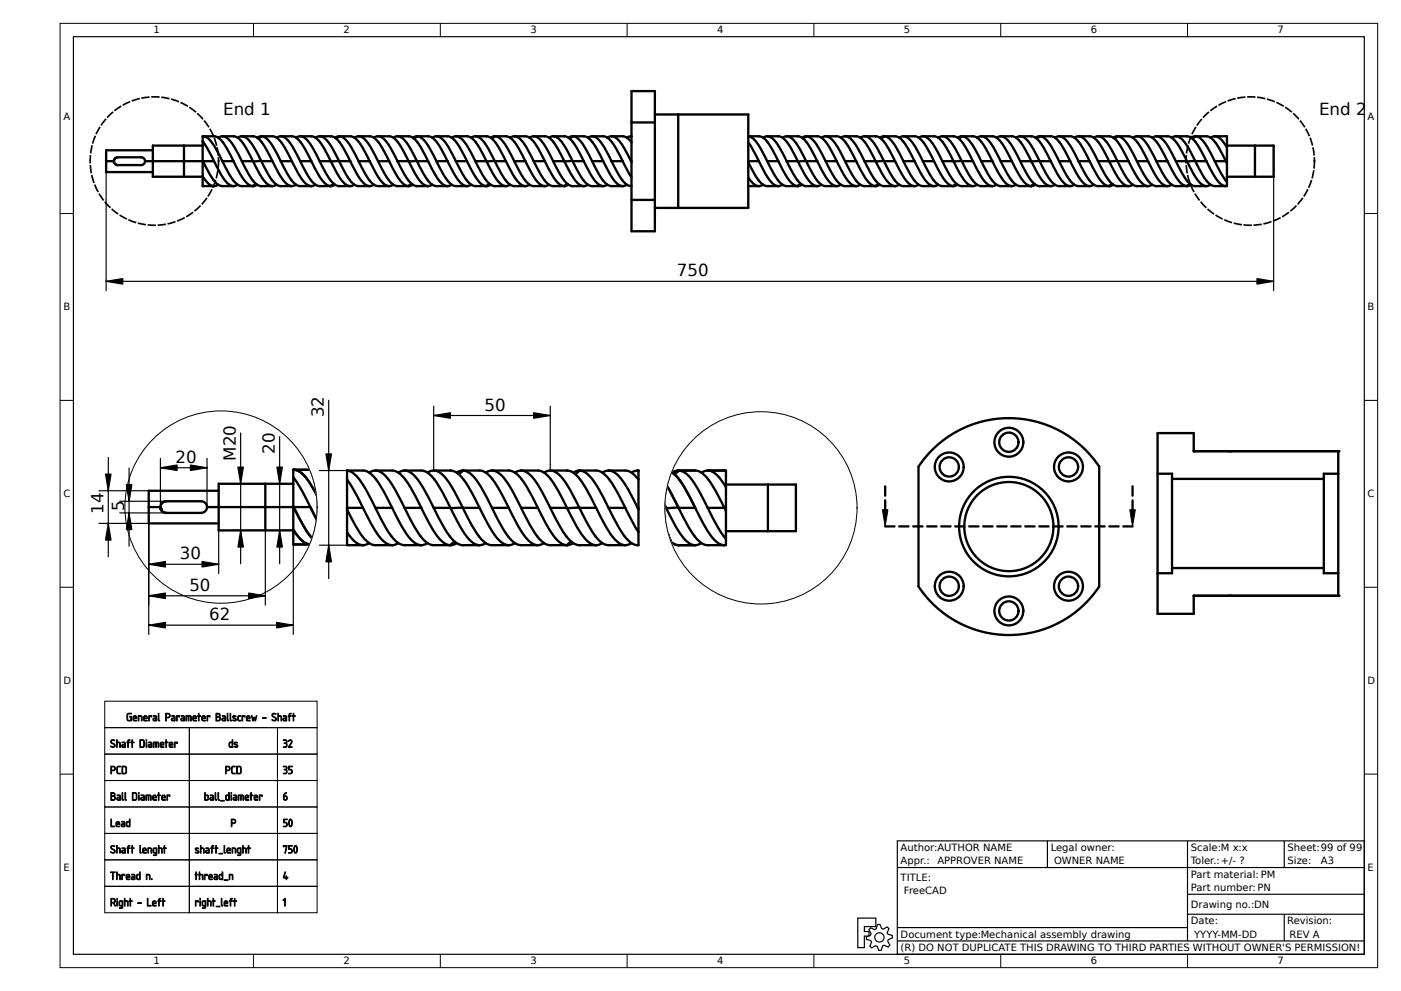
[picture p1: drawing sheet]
<svg xmlns="http://www.w3.org/2000/svg" width="420mm" height="297mm" viewBox="0 0 420 297" stroke-linecap="round" stroke-linejoin="round" font-family="sans-serif">
<defs><g id="words">
<g font-size="5">
<text x="66.9" y="34.5">End 1</text>
<text x="395.4" y="34.5">End 2</text>
<text x="203" y="82.9">750</text>
<text x="97.1" y="125.1" transform="rotate(-90 97.1 125.1)">32</text>
<text x="145.2" y="123.1">50</text>
<text x="82.4" y="135.9" transform="rotate(-90 82.4 135.9)">20</text>
<text x="52.6" y="138.7">20</text>
<text x="70.7" y="138.1" transform="rotate(-90 70.7 138.1)">M20</text>
<text x="31" y="153.9" transform="rotate(-90 31 153.9)">14</text>
<text x="37.2" y="153" transform="rotate(-90 37.2 153)">5</text>
<text x="53.9" y="167.7">30</text>
<text x="56.8" y="177.1">50</text>
<text x="62.7" y="185.9">62</text>
</g>
<g font-size="3">
<text x="46" y="10">1</text>
<text x="103" y="10">2</text>
<text x="159" y="10">3</text>
<text x="215" y="10">4</text>
<text x="271" y="10">5</text>
<text x="327" y="10">6</text>
<text x="383" y="10">7</text>
<text x="19" y="36">A</text>
<text x="410" y="36">A</text>
<text x="19" y="93">B</text>
<text x="410" y="93">B</text>
<text x="19" y="149">C</text>
<text x="410" y="149">C</text>
<text x="19" y="205">D</text>
<text x="410" y="205">D</text>
<text x="270" y="255">Author:AUTHOR NAME</text>
<text x="315" y="255">Legal owner:</text>
<text x="357" y="255">Scale:M x:x</text>
<text x="386" y="255">Sheet:99 of 99</text>
<text x="19" y="261">E</text>
<text x="270" y="259">Appr.:</text>
<text x="270" y="264">TITLE:</text>
<text x="281" y="259">APPROVER NAME</text>
<text x="316" y="259">OWNER NAME</text>
<text x="357" y="259">Toler.:+/- ?</text>
<text x="357" y="263">Part material: PM</text>
<text x="386" y="259">Size:</text>
<text x="396" y="259">A3</text>
<text x="410" y="261">E</text>
<text x="271" y="268">FreeCAD</text>
<text x="357" y="267">Part number:PN</text>
<text x="357" y="272">Drawing no.:DN</text>
<text x="270" y="281">Document type:Mechanical assembly drawing</text>
<text x="357" y="277">Date:</text>
<text x="358" y="281">YYYY-MM-DD</text>
<text x="385.9" y="277">Revision:</text>
<text x="386.6" y="281">REV A</text>
<text x="270" y="285">(R) DO NOT DUPLICATE THIS DRAWING TO THIRD PARTIES WITHOUT OWNER'S PERMISSION!</text>
<text x="46" y="289">1</text>
<text x="103" y="289">2</text>
<text x="159" y="289">3</text>
<text x="215" y="289">4</text>
<text x="271" y="289">5</text>
<text x="327" y="289">6</text>
<text x="383" y="289">7</text>
</g>
</g></defs>
<g fill="none" stroke="#000" stroke-width=".3">
<path d="M18 7h395v283h-395zM76 7v4M132 7v4M188 7v4M244 7v4M300 7v4M356 7v4M18 64h4M409 64h4M18 120h4M409 120h4M18 176h4"/>
<path d="M409 176h4M18 232h4M409 232h4M76 286v4M132 286v4M188 286v4M244 286v4M300 286v4M356 286v4"/>
</g>
<g fill="none" stroke="#000" stroke-width=".35">
<path d="M22 11h387v275h-387zM269 252h140v34h-140zM314 252v8M356 252v30M385 252v8M257.2 275.2h5.4v2.5h-3.5v1.5h1.4v1.3h-1.4v3.5h-1.9zM261 278.1l1.2 .5 .5-.2 .3-1.3 .8-.1 .5 1.3 .5 .2 1.1-.7 .6 .5-.5 1.2 .2 .5 1.3 .3v.8l-1.2 .5-.2 .5 .7 1.2-.5 .5-1.3-.5-.4 .2-.4 1.3h-.7l-.5-1.2-.5-.2-1.2 .7-.6-.5 .6-1.2-.3-.5-1.2-.4-.1-.7 1.3-.5 .1-.5-.6-1.2zM269 260h140M269 278h87M356 268h53M356 274h53M385 274v8"/>
<path d="M269 282h140"/>
<circle cx="263.6" cy="280.9" r="1.4"/>
</g>
<g fill="#fff">
<path d="M189.2 48.3l.1 .3z"/>
<path d="M189.3 27.3h7v7h28v6.5l3.5 .1 1 .4 1.2-.5 4 .1a.78 .78 0 0 0 1.2 0 3.3 3.3 0 0 1 3.5 2l2.9 5.4h-2.4l-2.5-4.5-1-1.5-1.1-1 1.2-.5 4 .2a.75 .75 0 0 0 1.2 0l4-.2 1.3 .5 1.2-.5 4 .1a.78 .78 0 0 0 1.2 0h4.3a6 6 0 0 1 3.5 3.5l2 3.9h2.5l-2.7-4.9a4.2 4.2 0 0 0-3.4-2.5l-1 .4 1.3-.5 3.9 .2a.75 .75 0 0 0 1.3 0l3.9-.2 1.3 .5 .9-.4 3.7-.1a4.7 4.7 0 0 1 3.4 3l2.4 4.5h-3.3l-3.2-5.6a2.77 2.77 0 0 0-3.9-1.4 15.9 15.9 0 0 1 4.2 6.2l.4 .8h-3.4l1.7 3.2a8.4 8.4 0 0 0 3.5 4.2l4 .1-.4-.1a9.5 9.5 0 0 1-4.3-5.2l-3.2-6.1a6.5 6.5 0 0 0-3.5-3.5l-3.6-.1a5.7 5.7 0 0 1 3.7 3.5l2.1 4-2.6-4.9a4.5 4.5 0 0 0-3.2-2.6l-.9 .7a35.2 35.2 0 0 1 5.5 9.2l1.1 2.1a5.3 5.3 0 0 0 3.5 3l1.2-.4-1.2 .4-3.7-.1a6 6 0 0 1-3.5-3.5l-2-3.9h3.3l-2.8-5.1-1.2-1.5-1.2-.7-3.9-.2a5.8 5.8 0 0 1 3.7 3.5l2.1 4h-2.5l2.5 4.7a5.2 5.2 0 0 0 3.3 2.8l1.3-.4-1 .3-3.6 .1h3.3a5.7 5.7 0 0 1-3.6-3.4l-2.2-4.1h-3.3l2 3.9 1.7 2.4a3.1 3.1 0 0 0 2.1 1.2l-1.2-.4-1.3 .4h-3.3a4.7 4.7 0 0 1-3.4-3l-3.2-5.9a14.6 14.6 0 0 0-4.3-5.9l-.8-.2 3.6 .1a6 6 0 0 1 3.5 3.5l2.1 3.9h-3.4l-.7-1.4a14.6 14.6 0 0 0-4.3-5.9l-1.1-.1-.9 .4a15.9 15.9 0 0 1 4.1 6.2l3 5.5a5.2 5.2 0 0 0 3.3 2.8l1.2-.4-1.2 .4-3.7-.1a6 6 0 0 1-3.5-3.5l-.8-1.5a36.8 36.8 0 0 0-5.4-9.2l-.8-.5-.9-.2h3.4a4.7 4.7 0 0 1 3.4 3l2.4 4.5h-3.3l-2.6-4.8a4.5 4.5 0 0 0-3.3-2.7l-.9 .7a35.3 35.3 0 0 1 5.6 9.3l1.1 2.1a5.3 5.3 0 0 0 3.4 2.9l1.3-.4-1.3 .4-3.6-.1a6 6 0 0 1-3.5-3.5l-2.1-3.9h3.4l-2.8-5.1-1.2-1.5-1.2-.7-4-.2a5.8 5.8 0 0 1 3.7 3.5l2.1 4h-2.4l2.5 4.7a5.2 5.2 0 0 0 3.3 2.8l1.3-.4-1 .3-3.7 .1h3.4a5.7 5.7 0 0 1-3.6-3.3l-2.2-4.2h-3.4l2.5 4.5 1.8 2.3-.9 .7 .6-.1a.75 .75 0 0 1 1.2 0l.6 .1a4.8 4.8 0 0 1-3.3-3l-1.7-2.9a30.4 30.4 0 0 0-5-8.4l-.8-.5-.8-.2 3.6 .1a6 6 0 0 1 3.5 3.5l2.1 3.9h-3.4l-2.6-4.9a3.9 3.9 0 0 0-3.8-2.5l-.6 .4a15.9 15.9 0 0 1 4.1 6.2 22.2 22.2 0 0 0 5.1 7.9l1.2 .4-3.7-.1a6 6 0 0 1-3.5-3.5l-3.1-6.1a10.8 10.8 0 0 0-4.1-5.2l-.5-.1v1.9l1.6 2.5a51.4 51.4 0 0 0 5.4 9.4 2.37 2.37 0 0 0 3.3 .8l-1 .3-3.6 .1h3.3a5.6 5.6 0 0 1-3.5-3.2l-2.3-4.3h-3.2l.8 1.8 1.9 3.4a4.2 4.2 0 0 0 3 2.3l-.6-.1a.78 .78 0 0 0-1.3 0l-3.8 .1v6.5h-28v7h-7v-13.5l-1.4-.4-.3 .1a2.78 2.78 0 0 1-3.5-1.4l-1.5-2.3-1.8-3.5h-3.3l2 3.9a6.5 6.5 0 0 0 3.5 3.5l3.7 .1 1.2-.4a15.9 15.9 0 0 1-4.2-6.3l-2.2-4.4-1.3-2a3.9 3.9 0 0 0-2.7-1.9l3.6 .1a1.76 1.76 0 0 0 1.9 0l.3-.1-1.2 .5a15.9 15.9 0 0 1 4.2 6.2l3 5.7v-4.6a21.6 21.6 0 0 0-4.8-7.4l-1.2-.4h3.4a3.8 3.8 0 0 1 2.6 1.9v5.6l-2.8-4.8a5 5 0 0 0-3.2-2.7l3.7 .1 .9 .4 1.4-.5v1.9l-1.4-1.4 1.4-.5h-.1h.1z" fill-rule="evenodd"/>
<path d="M203.3 34.3h21v28h-21z" fill-rule="evenodd"/>
<path d="M60.8 40.8l3.7 .1 .9 .4 1-.4 3.6-.1a4.7 4.7 0 0 1 3.4 3l2.5 4.5h5.8l-2.5-4.5-1.8-2.3-1.2-.6-3.7-.1a5.9 5.9 0 0 1 3.8 3.6l2 3.8-2.6-4.8a4.2 4.2 0 0 0-3.5-2.5l-.9 .4 1.2-.5 4 .2a.75 .75 0 0 0 1.2 0l4-.2 1.2 .5 1.3-.5 3.9 .1a.75 .75 0 0 0 1.2 .1l4-.2a4.7 4.7 0 0 1 3.4 3l2.5 4.5h5.8l-2.4-4.5-1.9-2.3-1.2-.6-3.7-.1a5.8 5.8 0 0 1 3.8 3.5l2 3.9-2.7-4.9a4.1 4.1 0 0 0-3.4-2.4l-.9 .4 1.2-.5 4 .2a.75 .75 0 0 0 1.2 0l4-.2 1.3 .5 .9-.4 3.6-.1a4.7 4.7 0 0 1 3.4 3l2.5 4.5h-3.4l-3.2-5.6a2.77 2.77 0 0 0-3.8-1.4 15.9 15.9 0 0 1 4.1 6.2l.4 .8h-3.3l2.4 4.5a5 5 0 0 0 3.4 3h3.4l-.4-.1a9.5 9.5 0 0 1-4.4-5.3l-3.1-6a6.5 6.5 0 0 0-3.5-3.5l-3.7-.1a5.7 5.7 0 0 1 3.8 3.5l2.1 4-2.6-4.8a4.5 4.5 0 0 0-3.3-2.7l-.9 .7a36.4 36.4 0 0 1 5.7 9.5l.7 1.3a5.7 5.7 0 0 0 3.7 3.5l1.3-.4-1.3 .4-3.6-.1-.9-.3-1.3 .4-4-.1a.75 .75 0 0 0-1.2 0h-4.3a6 6 0 0 1-3.5-3.5 62.2 62.2 0 0 0-5.8-10.2l-1.2-1-.8-.2h3.3a4.7 4.7 0 0 1 3.4 3l2.4 4.5h-3.3l-3.2-5.6a2.77 2.77 0 0 0-3.9-1.4 15.9 15.9 0 0 1 4.2 6.2l2.9 5.5a5.2 5.2 0 0 0 3.3 2.8l1.3-.4-1.3 .4-3.6-.1a6 6 0 0 1-3.5-3.5l-.8-1.5a37.2 37.2 0 0 0-5.5-9.2l-.8-.5-.8-.2h3.4a4.7 4.7 0 0 1 3.4 3l2.4 4.5h-3.3l-2.6-4.8a4.5 4.5 0 0 0-3.3-2.7l-.9 .7a36.4 36.4 0 0 1 5.7 9.5l.7 1.3a5.7 5.7 0 0 0 3.7 3.5l1.3-.4-1.3 .4-3.6-.1-1-.3-1.2 .4-4-.1a.75 .75 0 0 0-1.2 0l-4 .1-1.2-.4-.4 .1a2.79 2.79 0 0 1-3.5-1.4l-1.4-2.3-1.8-3.5h-3.4l2.1 3.9a6.5 6.5 0 0 0 3.5 3.5l3.6 .1 1.3-.4a15.9 15.9 0 0 1-4.2-6.3l-2.3-4.4-1.3-2a3.9 3.9 0 0 0-2.7-1.9z" fill-rule="evenodd"/>
<path d="M340.8 40.8l3.7 .1 .9 .4 1.3-.5 3.9 .1a.78 .78 0 0 0 1.3 0 3.3 3.3 0 0 1 3.4 2l3 5.4h3.4l-2.5-4.5-1.8-2.3-1.2-.6-3.7-.1a5.8 5.8 0 0 1 3.7 3.4l2.1 4.1h-2.4l-2.1-3.9a9.2 9.2 0 0 0-2.5-3.1l1.2-.5h3.4l1.2 .5 1.2-.5 4 .1a.78 .78 0 0 0 1.2 0h4.3v2.7h14v9.4h-14v1.5a59.6 59.6 0 0 1-5.5-9.7l-.5-1a5.3 5.3 0 0 0-3.5-3l3.7 .1a6 6 0 0 1 3.5 3.5l2.3 4.5v-2.8a4.9 4.9 0 0 0-2.4-4.9l-1.2-.4 3.6 .1v3.3l-.3-.6a4.4 4.4 0 0 0-3.6-2.7l-1 .4 1.1 1 1.1 1.5 2.4 4.5h-3.3l-2.7-4.9a4.5 4.5 0 0 0-3.2-2.6l-.9 .7a35.3 35.3 0 0 1 5.5 9.3l1.2 2.1a4.4 4.4 0 0 0 3.7 2.8v-1.2v1.2l-.1 .1-3.8-.1-1-.3-1.2 .4-4-.1a.75 .75 0 0 0-1.2 0l-4 .1-1.2-.4-.4 .1a2.78 2.78 0 0 1-3.5-1.4l-1.4-2.3-1.8-3.5h-3.4l2.1 3.9a6.5 6.5 0 0 0 3.5 3.5l3.6 .1 1.3-.4a15.9 15.9 0 0 1-4.2-6.3l-1.6-3.1a9.7 9.7 0 0 0-4.2-5.1z" fill-rule="evenodd"/>
<path d="M31.8 45h14v-1.4h15v-2.8a6 6 0 0 1 4 3.9l1.9 3.6h3.3l-1.6-3.1a8.4 8.4 0 0 0-3.6-4.3l-4-.1v1.6l1.8 2.8a42 42 0 0 0 5.7 9.8l.9 .6 .8 .2-4-.1a.78 .78 0 0 0-1.2 0l-4 .1v-2.8h-15v-1.4h-14z" fill-rule="evenodd"/>
<path d="M130.8 40.8l3.7 .1 .9 .4 1-.4 3.6-.1a4.7 4.7 0 0 1 3.4 3l2.5 4.5h5.8l-2.5-4.5-1.8-2.3-1.2-.6-3.7-.1a5.8 5.8 0 0 1 3.7 3.5l2.1 3.9-2.7-4.9a3.8 3.8 0 0 0-3.7-2.4l-.6 .4 1.2-.5h3.4l1.2 .5 1.2-.5 4 .1a.78 .78 0 0 0 1.2 0h4.3a6 6 0 0 1 3.5 3.5l2 3.9h-3.3l-3-5.4a3.1 3.1 0 0 0-4.1-1.6 15.9 15.9 0 0 1 4.2 6.2l2.9 5.5a5.2 5.2 0 0 0 3.3 2.8l-3.6-.1-.9-.3-1.3 .4 1.3-.4-.3-.2a21 21 0 0 1-4.3-6.9h3.3l-2-3.9a6.5 6.5 0 0 0-3.5-3.5l-3.7-.1a5.7 5.7 0 0 1 3.7 3.5l2.2 4-2.7-4.9a4.5 4.5 0 0 0-3.2-2.6l-.9 .7a36.4 36.4 0 0 1 5.7 9.5l.7 1.3a5.7 5.7 0 0 0 3.7 3.5l-3.6-.1-1-.3-1.2 .4-4-.1a.75 .75 0 0 0-1.2 0l-4 .1-1.2-.4-.4 .1a2.78 2.78 0 0 1-3.5-1.4l-1.4-2.3-1.8-3.5h-3.4l2.1 3.9a5.8 5.8 0 0 0 3.6 3.6l3.8-.1 1-.3-.9-.7a76.7 76.7 0 0 1-6-10.6l-.7-1.1a4.6 4.6 0 0 0-2.9-2.2z" fill-rule="evenodd"/>
<path d="M270.8 40.8l3.7 .1 .9 .4 1-.4 3.6-.1a4.7 4.7 0 0 1 3.4 3l2.5 4.5h5.8l-2.5-4.5-1.8-2.3-1.2-.6-3.7-.1a5.9 5.9 0 0 1 3.8 3.6l2 3.8-2.6-4.8a4.2 4.2 0 0 0-3.5-2.5l-.9 .4 1.2-.5 4 .2a.75 .75 0 0 0 1.2 0l4-.2 1.2 .5 1-.4 3.6-.1a4.7 4.7 0 0 1 3.4 3l2.4 4.5h-3.3l-3.2-5.6a2.77 2.77 0 0 0-3.9-1.4 15.9 15.9 0 0 1 4.2 6.2l2.1 4.1a7.9 7.9 0 0 0 3.7 4.1l.4 .1-3.9-.1a.78 .78 0 0 0-1.3 0l-.6 .1 1.3-.4a15.9 15.9 0 0 1-4.2-6.3l-.4-.8h3.3l-2.4-4.5a5 5 0 0 0-3.4-3h-3.4a5.7 5.7 0 0 1 3.8 3.5l2.1 4-2.7-4.9a4.5 4.5 0 0 0-3.2-2.6l-.9 .7a35.1 35.1 0 0 1 5.5 9.2l1.2 2.1a5.3 5.3 0 0 0 3.4 3l-3.6-.1-1-.3-1.2 .4-4-.1a.75 .75 0 0 0-1.2 0l-4 .1-1.2-.4-.4 .1a2.78 2.78 0 0 1-3.5-1.4l-1.4-2.3-1.8-3.5h-3.4l2.1 3.9a6.5 6.5 0 0 0 3.5 3.5l3.6 .1 1.3-.4a15.9 15.9 0 0 1-4.2-6.3l-2.3-4.4-1.3-2a4 4 0 0 0-2.7-1.9z" fill-rule="evenodd"/>
<path d="M196.3 34.3h7v28h-7z" fill-rule="evenodd"/>
<path d="M189.3 36.7h7v23.2h-7z" fill-rule="evenodd"/>
<path d="M294.2 40.8l3.6 .1 1 .4 .9-.4 3.6-.1a4.7 4.7 0 0 1 3.4 3l2.5 4.5h5.8l-2.4-4.5-1.9-2.3-1.2-.6-3.7-.1a5.8 5.8 0 0 1 3.8 3.5l2 3.9-2.7-4.9a4.2 4.2 0 0 0-3.4-2.4l-.9 .4 1.2-.5 4 .2a.75 .75 0 0 0 1.2 0l4-.2 1.3 .5 .9-.4 3.6-.1a4.7 4.7 0 0 1 3.4 3l2.5 4.5h-3.4l-.5-1.1a15 15 0 0 0-4.5-6.2l-1.1-.1-.9 .4a23.7 23.7 0 0 1 4.5 6.8v.2h-3.3l2.4 4.5a5 5 0 0 0 3.4 3h3.4l-.4-.1a9.5 9.5 0 0 1-4.4-5.3l-1.5-2.9a17 17 0 0 0-4.5-6.4l-.9-.3h-3.4a5.7 5.7 0 0 1 3.8 3.5l2.1 4-2.6-4.8a4.5 4.5 0 0 0-3.3-2.7l-.9 .7a36.2 36.2 0 0 1 5.7 9.5l1.3 2.3a4 4 0 0 0 3.4 2.4l1-.3-1.3 .4-3.9-.1a.78 .78 0 0 0-1.3 0l-4 .1-1.2-.4-1.2 .4-4-.1a.78 .78 0 0 0-1.2 0 3 3 0 0 1-3.4-1.9l-3.1-5.5h-3.3l2.4 4.5a5 5 0 0 0 3.4 3l3.6-.1 1-.3-.8-.7a76.8 76.8 0 0 1-6-10.6l-.8-1.2a4.6 4.6 0 0 0-2.8-2.1z" fill-rule="evenodd"/>
<path d="M154.2 40.8l3.6 .1 1 .4 1.2-.5 4 .1a.78 .78 0 0 0 1.2 0l4-.1 1.2 .5 1.2-.5 4 .1a.78 .78 0 0 0 1.3 0h4.2a6 6 0 0 1 3.5 3.5l2.1 3.9h-3.4l-2.9-5.4a3.1 3.1 0 0 0-4.1-1.6 15.9 15.9 0 0 1 4.1 6.2l3 5.5a5.2 5.2 0 0 0 3.3 2.8l-3.7-.1-.9-.3-1.3 .4 1.3-.4-1.1-1.1-1.1-1.5-2.4-4.5h3.3l-2-3.9a6.5 6.5 0 0 0-3.5-3.5l-3.7-.1a5.7 5.7 0 0 1 3.8 3.5l2.1 4-2.6-4.9a4.5 4.5 0 0 0-3.3-2.6l-.9 .7a36.5 36.5 0 0 1 5.7 9.5l1.4 2.4a4.6 4.6 0 0 0 3 2.4l-3.6-.1-.9-.3-1.3 .4-4-.1a.75 .75 0 0 0-1.2 0l-.6 .1 .9-.7-1.8-2.3-2.5-4.5h9.2l-2.4-4.5-1.9-2.3-1.2-.6-3.7-.1a5.7 5.7 0 0 1 3.7 3.4l2.1 4-2.7-4.9a3.8 3.8 0 0 0-3.7-2.4l-.6 .4a15.9 15.9 0 0 1 4.2 6.2l.4 .8-2.1-3.9a6.5 6.5 0 0 0-3.5-3.5l-3.6-.1a5.7 5.7 0 0 1 3.7 3.5l2.1 4-2.6-4.8a4.2 4.2 0 0 0-3.5-2.6l-.9 .4 .2 .2a34.6 34.6 0 0 1 5.6 9.3l1.2 2.1a5.2 5.2 0 0 0 3.4 2.9l-3.7-.1-.9-.3-.3 .1a2.79 2.79 0 0 1-3.5-1.4l-1.5-2.3-1.8-3.5h-3.3l2 3.9a6.5 6.5 0 0 0 3.5 3.5l3.6 .1 1.3-.4a15.9 15.9 0 0 1-4.2-6.3l-2.3-4.4-1.3-2a4 4 0 0 0-2.6-1.9z" fill-rule="evenodd"/>
<path d="M317.5 40.8l3.6 .1 1 .4 1.2-.5 3.7 .1 .9 .4 1.3-.5 3.9 .2a.75 .75 0 0 0 1.3 0l3.9-.2 1.3 .5 .9-.4 3.7-.1a4.7 4.7 0 0 1 3.4 3l2.4 4.5h-3.3l-1.2-2.3a9.7 9.7 0 0 0-4.2-5.1h-1.1l-.6 .4 .3 .2a21 21 0 0 1 4.3 6.8h-3.4l2.1 3.9a6.5 6.5 0 0 0 3.5 3.5l3.6 .1a5.7 5.7 0 0 1-3.6-3.3 75.6 75.6 0 0 0-6-10.5l-.8-.7-1-.4-3.6-.1a5.8 5.8 0 0 1 3.8 3.6l2 3.9-2.6-4.8a4.5 4.5 0 0 0-3.2-2.7l-.9 .7a35.2 35.2 0 0 1 5.5 9.3l1.2 2a5.3 5.3 0 0 0 3.4 3l1.2-.4-1.2 .4-3.7-.1-.9-.3-1.3 .4-3.9-.1a.75 .75 0 0 0-1.3 0l-.6 .1 .9-.7a34.9 34.9 0 0 1-5.4-9.2l-1.2-2a5.4 5.4 0 0 0-3.5-3.1l3.7 .1a6 6 0 0 1 3.5 3.5l2 3.9h5.8l-2-3.9-1.7-2.4a3.1 3.1 0 0 0-2.1-1.2h-3.3a4.7 4.7 0 0 1 3.4 3l2.4 4.4-1.7-3.3a7.2 7.2 0 0 0-3.9-4l-1.5 .4 .3 .2a21.1 21.1 0 0 1 4.3 6.8h-3.3l-2.7-4.9a4.2 4.2 0 0 0-3.5-2.5l-.9 .4 .3 .2a34.6 34.6 0 0 1 5.5 9.3l1.2 2a5.3 5.3 0 0 0 3.4 3l-3.6-.1-1-.3-.3 .1a2.79 2.79 0 0 1-3.5-1.4l-1.5-2.3-1.8-3.5h-3.3l2 3.9a6.5 6.5 0 0 0 3.5 3.5l3.7 .1 1.2-.4a23.2 23.2 0 0 1-4.9-7.8l-.4-.7a14.5 14.5 0 0 0-4.3-5.9z" fill-rule="evenodd"/>
<path d="M107.5 40.8l4 .1a.78 .78 0 0 0 1.2 0h4.6a.78 .78 0 0 0 1.2 0 3.3 3.3 0 0 1 3.5 2l3 5.4h-2.5l-1.6-3.1a10.9 10.9 0 0 0-3-3.9l1.3-.5 3.9 .2a.75 .75 0 0 0 1.3 0l3.9-.2a4.7 4.7 0 0 1 3.4 3l2.5 4.5h-3.4l-2.3-4.4a5.3 5.3 0 0 0-3.5-3.1l-.9 .7 1.8 2.3 2.4 4.5h-3.3l2 3.9a6.5 6.5 0 0 0 3.5 3.5l3.7 .1-.5-.1a7.7 7.7 0 0 1-3.8-4.4 47.6 47.6 0 0 0-5.6-9.6l-1.5-.8-3.6-.1a5.8 5.8 0 0 1 3.7 3.4l2.1 4.1h-2.5l2.5 4.7a5.2 5.2 0 0 0 3.3 2.8l1.3-.4-1 .3-3.6 .1h3.3a5.7 5.7 0 0 1-3.6-3.4l-2.2-4.1h-3.3l2 3.9 1.7 2.4a3.1 3.1 0 0 0 2.1 1.2l-.6-.1a.75 .75 0 0 0-1.3 0h-4.6a.78 .78 0 0 0-1.2 0 3.5 3.5 0 0 1-3.7-2.3l-2.8-5.1h-3.3l2 3.9a6.5 6.5 0 0 0 3.5 3.5l3.7 .1 1.2-.4a15.9 15.9 0 0 1-4.2-6.3l-3.4-6.2a4.6 4.6 0 0 0-2.8-2.1z" fill-rule="evenodd"/>
<path d="M367.8 43.6h8.4v9.4h-8.4z" fill-rule="evenodd"/>
<path d="M189.3 27.3h7v9.4h-7z" fill-rule="evenodd"/>
<path d="M189.3 59.9h7v9.4h-7z" fill-rule="evenodd"/>
<path d="M376.2 43.6h5.6v9.4h-5.6z" fill-rule="evenodd"/>
<path d="M125 40.8l4 .1a.78 .78 0 0 0 1.2 0l4-.1a4.7 4.7 0 0 1 3.4 3l2.4 4.5h-3.3l-3-5.3a3.2 3.2 0 0 0-3.8-1.9l-.3 .2a15.9 15.9 0 0 1 4.2 6.2l2.9 5.5a5.2 5.2 0 0 0 3.3 2.8l-3.7-.1a1.86 1.86 0 0 0-1.9 .1 3.5 3.5 0 0 1-3.1-2.2l-3-5.3h-3.3l2 3.9a6.5 6.5 0 0 0 3.5 3.5l3.9 .1 1-.4a15.9 15.9 0 0 1-4.2-6.3 22.6 22.6 0 0 0-5-7.9z" fill-rule="evenodd"/>
<path d="M45.8 48.3h9.4v4.7h-9.4z" fill-rule="evenodd"/>
<path d="M45.8 43.6h9.4v4.7h-9.4z" fill-rule="evenodd"/>
<path d="M345.4 41.3a2.53 2.53 0 0 1 3.7 1.1l1.6 2.4a66.9 66.9 0 0 0 5.5 9.8l.6 .5-.9 .7a5.3 5.3 0 0 1-3.7-3.4l-.3-.5a67.3 67.3 0 0 0-5.7-9.9z" fill-rule="evenodd"/>
<path d="M298.8 41.3a2.53 2.53 0 0 1 3.6 1.1l1.6 2.4a66.5 66.5 0 0 0 5.6 9.8l.5 .5-.9 .7a6 6 0 0 1-3.9-3.8 68.8 68.8 0 0 0-5.7-10z" fill-rule="evenodd"/>
<path d="M275.4 41.3a2.52 2.52 0 0 1 3.7 1.1l1.6 2.4a66.7 66.7 0 0 0 5.5 9.8l.6 .5-.9 .7a5.6 5.6 0 0 1-3.7-3.4l-.3-.5a66.8 66.8 0 0 0-5.7-9.9z" fill-rule="evenodd"/>
<path d="M252.1 41.3a2.54 2.54 0 0 1 3.7 1.1l1.5 2.4a66.9 66.9 0 0 0 5.6 9.8l.5 .5-.9 .7a6 6 0 0 1-4-3.9 67.5 67.5 0 0 0-5.6-9.9z" fill-rule="evenodd"/>
<path d="M135.4 41.3a2.54 2.54 0 0 1 3.7 1.1l1.6 2.4a66.5 66.5 0 0 0 5.5 9.8l.6 .5-.3 .1a1.12 1.12 0 0 1-1.9 .1 26.5 26.5 0 0 1-5.4-8.6l-.8-1.5a10.9 10.9 0 0 0-3-3.9z" fill-rule="evenodd"/>
<path d="M112.1 41.3a2.53 2.53 0 0 1 3.6 1l1.7 2.5a66.9 66.9 0 0 0 5.5 9.8l.5 .5-.9 .7a6 6 0 0 1-4-3.9 67.5 67.5 0 0 0-5.6-9.9z" fill-rule="evenodd"/>
<path d="M88.8 41.3a2.35 2.35 0 0 1 3.3 .7 62.4 62.4 0 0 1 5.8 10.2l1.2 1.8 1 1.1-.9 .7a6 6 0 0 1-4-3.9 67 67 0 0 0-5.6-9.9z" fill-rule="evenodd"/>
<path d="M65.4 41.3a2.53 2.53 0 0 1 3.7 1.1l1.6 2.4a66.5 66.5 0 0 0 5.5 9.8l.6 .5-.9 .7a6 6 0 0 1-4-3.9 67.2 67.2 0 0 0-5.7-9.9z" fill-rule="evenodd"/>
<path d="M31.8 45h14v3.3h-2.3l-.5-.9-.7-.3h-7a1.17 1.17 0 0 0-1.1 1.2h-2.4z" fill-rule="evenodd"/>
<path d="M31.8 48.3h2.4v.3a1.17 1.17 0 0 0 1.1 .9h7l.7-.3 .5-.9h2.3v3.3h-14z" fill-rule="evenodd"/>
<path d="M55.2 43.6h5.6v4.7h-5.6z" fill-rule="evenodd"/>
<path d="M55.2 48.3h5.6v4.7h-5.6z" fill-rule="evenodd"/>
<path d="M66.7 48.3h3.3l2.4 4.5a5.3 5.3 0 0 0 3.4 3h-3.3a4.7 4.7 0 0 1-3.4-3z" fill-rule="evenodd"/>
<path d="M90 48.3h3.3l2.4 4.5a5.3 5.3 0 0 0 3.5 3h-3.4a4.7 4.7 0 0 1-3.4-3z" fill-rule="evenodd"/>
<path d="M113.3 48.3h3.4l2.4 4.6a5.3 5.3 0 0 0 3.4 2.9h-3.3a4.7 4.7 0 0 1-3.4-3z" fill-rule="evenodd"/>
<path d="M136.7 48.3h3.3l1.6 3.1a7.9 7.9 0 0 0 3.9 4.3l.3 .1h-3.3a4.7 4.7 0 0 1-3.4-3z" fill-rule="evenodd"/>
<path d="M253.3 48.3h3.4l2.4 4.6a5.3 5.3 0 0 0 3.4 2.9h-3.3a4.7 4.7 0 0 1-3.4-3z" fill-rule="evenodd"/>
<path d="M160 48.3h3.3l2.5 4.6a5.3 5.3 0 0 0 3.4 2.9h-3.4a4.7 4.7 0 0 1-3.4-3z" fill-rule="evenodd"/>
<path d="M230 48.3h3.3l2.5 4.5a5.3 5.3 0 0 0 3.4 3h-3.4a4.7 4.7 0 0 1-3.4-3z" fill-rule="evenodd"/>
<path d="M84.2 48.3h3.3l2.5 4.7a5.2 5.2 0 0 0 3.3 2.8h-3.3a4.7 4.7 0 0 1-3.4-3z" fill-rule="evenodd"/>
<path d="M276.7 48.3h3.3l2.4 4.5a5.3 5.3 0 0 0 3.4 3h-3.3a4.7 4.7 0 0 1-3.4-3z" fill-rule="evenodd"/>
<path d="M300 48.3h3.3l2.5 4.6a5.2 5.2 0 0 0 3.4 2.9h-3.4a4.7 4.7 0 0 1-3.4-3z" fill-rule="evenodd"/>
<path d="M66.7 40.8h3.3a4.7 4.7 0 0 1 3.4 3l2.4 4.5h-3.3l-2.4-4.4a5.4 5.4 0 0 0-3.4-3.1z" fill-rule="evenodd"/>
<path d="M78.3 48.3h3.4l1.7 3.4a7.4 7.4 0 0 0 3.8 4l.3 .1h-3.3a4.7 4.7 0 0 1-3.4-3z" fill-rule="evenodd"/>
<path d="M90 40.8h3.3a4.7 4.7 0 0 1 3.4 3l2.5 4.5h-3.4a18.5 18.5 0 0 0-4.7-7.2z" fill-rule="evenodd"/>
<path d="M113.3 40.8h3.4a4.7 4.7 0 0 1 3.4 3l2.4 4.5h-3.3l-2.4-4.5a5.3 5.3 0 0 0-3.5-3z" fill-rule="evenodd"/>
<path d="M72.5 48.3l3.4 .1 2.5 4.6a5.2 5.2 0 0 0 3.3 2.8h-3.4a4.8 4.8 0 0 1-3.4-3z" fill-rule="evenodd"/>
<path d="M101.7 48.3h3.3l1.7 3.4a7.4 7.4 0 0 0 3.8 4l.3 .1h-3.3a4.7 4.7 0 0 1-3.4-3z" fill-rule="evenodd"/>
<path d="M136.7 40.8h3.3a4.7 4.7 0 0 1 3.4 3l2.4 4.5h-3.3l-2.4-4.4a5.4 5.4 0 0 0-3.4-3.1z" fill-rule="evenodd"/>
<path d="M95.8 48.3l3.4 .1a16.4 16.4 0 0 0 5 7.2l.8 .2h-3.4a4.8 4.8 0 0 1-3.3-3z" fill-rule="evenodd"/>
<path d="M323.3 48.3h3.4l2.4 4.5a5.3 5.3 0 0 0 3.4 3h-3.3a4.7 4.7 0 0 1-3.4-3z" fill-rule="evenodd"/>
<path d="M148.3 48.3h3.4l1.7 3.4a7.3 7.3 0 0 0 3.8 4.1h.3h-3.3a4.7 4.7 0 0 1-3.4-3z" fill-rule="evenodd"/>
<path d="M142.5 48.3l3.4 .1 2.5 4.6a5.2 5.2 0 0 0 3.3 2.8h-3.4a4.8 4.8 0 0 1-3.4-3z" fill-rule="evenodd"/>
<path d="M171.7 48.3h3.3l2.8 5.1a4.6 4.6 0 0 0 3 2.4h-3.3a4.7 4.7 0 0 1-3.4-3z" fill-rule="evenodd"/>
<path d="M247.5 48.3h3.3l2.6 4.7a5.2 5.2 0 0 0 3.3 2.8h-3.4a4.7 4.7 0 0 1-3.4-3z" fill-rule="evenodd"/>
<path d="M165.8 48.3l3.4 .1a23.1 23.1 0 0 0 4.6 7l1.2 .4h-3.4a4.8 4.8 0 0 1-3.3-3z" fill-rule="evenodd"/>
<path d="M346.7 48.3h3.3l2.2 4.1a5.7 5.7 0 0 0 3.6 3.4h-3.3a4.7 4.7 0 0 1-3.4-3z" fill-rule="evenodd"/>
<path d="M224.3 40.8h3.2a4.7 4.7 0 0 1 3.4 3l2.4 4.5h-3.3l-1.1-2.2a10.8 10.8 0 0 0-4.1-5.2z" fill-rule="evenodd"/>
<path d="M241.7 48.3h3.3l2.4 4.6a5.3 5.3 0 0 0 3.4 2.9h-3.3a4.7 4.7 0 0 1-3.4-3z" fill-rule="evenodd"/>
<path d="M253.3 40.8h3.4a4.7 4.7 0 0 1 3.4 3l2.4 4.5h-3.3l-2.4-4.5a5.4 5.4 0 0 0-3.5-3z" fill-rule="evenodd"/>
<path d="M265 48.3h3.3l2.4 4.5a5.3 5.3 0 0 0 3.5 3h-3.4a4.7 4.7 0 0 1-3.4-3z" fill-rule="evenodd"/>
<path d="M276.7 40.8h3.3a4.7 4.7 0 0 1 3.4 3l2.4 4.5h-3.3l-2.4-4.4a5.3 5.3 0 0 0-3.4-3.1z" fill-rule="evenodd"/>
<path d="M300 40.8h3.3a4.7 4.7 0 0 1 3.4 3l2.5 4.5h-3.4l-2.3-4.4a5.4 5.4 0 0 0-3.5-3.1z" fill-rule="evenodd"/>
<path d="M288.3 48.3h3.4l2.4 4.5a5.3 5.3 0 0 0 3.4 3h-3.3a4.7 4.7 0 0 1-3.4-3z" fill-rule="evenodd"/>
<path d="M311.7 48.3h3.3l2.4 4.5a5.1 5.1 0 0 0 3.4 3h-3.3a4.7 4.7 0 0 1-3.4-3z" fill-rule="evenodd"/>
<path d="M282.5 48.3l3.4 .1a23 23 0 0 0 4.5 7l1.3 .4h-3.4a4.8 4.8 0 0 1-3.4-3z" fill-rule="evenodd"/>
<path d="M346.7 40.8h3.3a4.7 4.7 0 0 1 3.4 3l2.4 4.5h-3.3l-2.4-4.5a5.4 5.4 0 0 0-3.4-3z" fill-rule="evenodd"/>
<path d="M335 48.3h3.3l2.5 4.5a5.3 5.3 0 0 0 3.4 3h-3.4a4.7 4.7 0 0 1-3.4-3z" fill-rule="evenodd"/>
<path d="M305.8 48.3l3.4 .1a16.3 16.3 0 0 0 5 7.2l.8 .2h-3.4a4.8 4.8 0 0 1-3.3-3z" fill-rule="evenodd"/>
<path d="M358.3 48.3h3.4l2.4 4.6a5.3 5.3 0 0 0 3.4 2.9h-3.3a4.7 4.7 0 0 1-3.4-3z" fill-rule="evenodd"/>
<path d="M329.2 48.3l3.3 .1a16.4 16.4 0 0 0 5 7.2l.8 .2h-3.3a4.8 4.8 0 0 1-3.4-3z" fill-rule="evenodd"/>
<path d="M352.5 48.3l3.4 .1 2.5 4.6a5.2 5.2 0 0 0 3.3 2.8h-3.4a4.8 4.8 0 0 1-3.4-3z" fill-rule="evenodd"/>
<path d="M183.3 48.3h3.4l1.6 3.2a5.4 5.4 0 0 1 1 4.3 4.5 4.5 0 0 1-3.5-3z" fill-rule="evenodd"/>
<path d="M34.5 47.5l.8-.4h7a1.17 1.17 0 0 1 1.2 1.2 1.17 1.17 0 0 1-1.2 1.2h-7a1.17 1.17 0 0 1-1.1-.7 1.17 1.17 0 0 1 .3-1.3z" fill-rule="evenodd"/>
<path d="M355.9 48.4l2.4-.1 2.1 3.9a9.2 9.2 0 0 0 2.5 3.2 2.47 2.47 0 0 1-3.5-1l-1.4-2z" fill-rule="evenodd"/>
<path d="M332.5 48.4l2.5-.1 2 3.9a9.2 9.2 0 0 0 2.6 3.2 2.48 2.48 0 0 1-3.6-1l-1.3-2z" fill-rule="evenodd"/>
<path d="M309.2 48.4l2.5-.1 2 3.9a9.2 9.2 0 0 0 2.6 3.2 2.48 2.48 0 0 1-3.6-1l-1.4-2z" fill-rule="evenodd"/>
<path d="M285.9 48.4l2.4-.1 2.1 3.9a9.2 9.2 0 0 0 2.5 3.2 2.52 2.52 0 0 1-3.6-1.1l-1.4-2z" fill-rule="evenodd"/>
<path d="M169.2 48.4l2.5-.1 1.6 3.2a10.9 10.9 0 0 0 3 3.9 2.53 2.53 0 0 1-3.7-1.1l-1.4-2.1z" fill-rule="evenodd"/>
<path d="M145.9 48.4l2.4-.1 2.1 3.9a9.2 9.2 0 0 0 2.5 3.2 2.48 2.48 0 0 1-3.5-1l-1.4-2z" fill-rule="evenodd"/>
<path d="M99.2 48.4l2.5-.1 2 3.9a9.2 9.2 0 0 0 2.6 3.2 2.48 2.48 0 0 1-3.6-1l-1.4-2z" fill-rule="evenodd"/>
<path d="M75.9 48.4l2.4-.1 2.1 3.9a9.1 9.1 0 0 0 2.5 3.2 2.47 2.47 0 0 1-3.5-1l-1.4-1.9z" fill-rule="evenodd"/>
<path d="M60.8 48.1l1.7 3.4a10.8 10.8 0 0 0 2.9 3.9 2.47 2.47 0 0 1-3.6-1.1 4.7 4.7 0 0 1-1-4.3z" fill-rule="evenodd"/>
<path d="M364.2 48.3h3.3l.3 .6v5.6l-1.6-2.3z" fill-rule="evenodd"/>
<path d="M224.3 48.6l2.3 4.3 1.1 1.4 1.1 1.1a2.49 2.49 0 0 1-3.7-1.1l-.8-1.1z" fill-rule="evenodd"/>
<path d="M60.8 42.4l1.3 2 2.1 3.9h-3.4z" fill-rule="evenodd"/>
<path d="M224.3 42.7l3.2 5.6h-3.2z" fill-rule="evenodd"/>
<path d="M60.8 52.8a4.8 4.8 0 0 0 3.4 3h-3.4z" fill-rule="evenodd"/>
<path d="M224.3 53.2a4.5 4.5 0 0 0 3.2 2.6h-3.2z" fill-rule="evenodd"/>
<path d="M357.1 41.3l1.2-.5-.9 .7z" fill-rule="evenodd"/>
<path d="M356 55.5l.8-.4 .3 .3-1.2 .4z" fill-rule="evenodd"/>
<path d="M333.8 41.3l1.2-.5-.9 .7z" fill-rule="evenodd"/>
<path d="M332.7 55.5l.7-.4 .4 .3-1.3 .4z" fill-rule="evenodd"/>
<path d="M310.4 41.3l1.2-.5-.9 .7z" fill-rule="evenodd"/>
<path d="M309.4 55.5l.7-.4 .3 .3-1.2 .4z" fill-rule="evenodd"/>
<path d="M287.1 41.3l1.2-.5-.9 .7z" fill-rule="evenodd"/>
<path d="M286 55.5l.8-.4 .3 .3-1.2 .4z" fill-rule="evenodd"/>
<path d="M263.8 41.3l1.2-.5-.9 .7z" fill-rule="evenodd"/>
<path d="M262.7 55.5l.7-.4 .4 .3-1.3 .4z" fill-rule="evenodd"/>
<path d="M240.4 41.3l1.2-.5-.9 .7z" fill-rule="evenodd"/>
<path d="M239.4 55.5l.7-.4 .3 .3-1.2 .4z" fill-rule="evenodd"/>
<path d="M170.4 41.3l1.2-.5-.9 .7z" fill-rule="evenodd"/>
<path d="M169.4 55.5l.7-.4 .3 .3-1.2 .4z" fill-rule="evenodd"/>
<path d="M147.1 41.3l1.2-.5-.9 .7z" fill-rule="evenodd"/>
<path d="M146 55.5l.8-.4 .3 .3-1.2 .4z" fill-rule="evenodd"/>
<path d="M123.8 41.3l1.2-.5-.9 .7z" fill-rule="evenodd"/>
<path d="M122.7 55.5l.7-.4 .4 .3-1.3 .4z" fill-rule="evenodd"/>
<path d="M100.4 41.3l1.2-.5-.9 .7z" fill-rule="evenodd"/>
<path d="M99.4 55.5l.7-.4 .3 .3-1.2 .4z" fill-rule="evenodd"/>
<path d="M77.1 41.3l1.2-.5-.9 .7z" fill-rule="evenodd"/>
<path d="M76 55.5l.8-.4 .3 .3-1.2 .4z" fill-rule="evenodd"/>
<path d="M34.5 49.2l.8 .3z" fill-rule="evenodd"/>
<path d="M34.2 48.6l.1 .3z" fill-rule="evenodd"/>
</g>
<g fill="none" stroke="#000" stroke-width=".7">
<path d="M189.3 27.3h7v42h-7zM189.3 36.7h7M196.3 34.3h28v28h-28M203.3 34.3v28M31.8 48.3h2.4M34.2 48.3l.2 .7 .9 .5M34.2 48.5l.1 .4M34.5 49.2l.8 .3M35.3 47.1h7l.7 .3 .5 .9M35.3 47.1l-.9 .5-.2 .7M35.3 47.1a1.17 1.17 0 0 0-1.1 1.3M43.5 48.3l-.5 .9-.7 .3h-7"/>
<path d="M43.5 48.3h17.3M45.8 45h-14v6.6h14M55.2 43.6v9.4M60.8 52.8a4.8 4.8 0 0 0 3.4 3M60.8 48.1v4.7M60.8 42.4l1.3 2 2.1 3.9M60.8 52.8v3h3.4M60.8 42.4v5.7M60.8 48.1v.2M60.8 43.6h-15v9.4h15M60.8 48.3l.8 1.6a13 13 0 0 0 4.2 5.7l.9 .2h3.3M60.8 40.8a6.5 6.5 0 0 1 4 3.9l1.9 3.6"/>
<path d="M60.8 40.8v1.6M60.8 40.8h3.4a4.9 4.9 0 0 1 3.4 3l2.4 4.5M60.8 48.3h3.4M64.2 48.3l2.5 4.7a5.2 5.2 0 0 0 3.3 2.8M65.4 55.4l-1.2 .4M66.7 48.3l.8 1.6a13 13 0 0 0 4.1 5.7l.9 .2h3.4M66.7 40.8l-1.3 .5M66.7 40.8a5.7 5.7 0 0 1 3.7 3.5l2.1 4M66.7 40.8h3.3a4.9 4.9 0 0 1 3.4 3l2.4 4.5M66.7 48.3h3.3M70 48.3l2.4 4.5a5.3 5.3 0 0 0 3.4 3M71.3 55.4l-1.3 .4"/>
<path d="M72.5 40.8h3.4a5 5 0 0 1 3.3 3l2.5 4.5M72.5 48.3l.8 1.6a13.1 13.1 0 0 0 4.1 5.7l.9 .2h3.4M72.5 40.8l-1.2 .5M72.5 40.8a5.9 5.9 0 0 1 3.8 3.6l2 3.8M72.5 48.3h3.3M75.8 48.3l.1 .1M75.9 48.4l2.5 4.6a5.2 5.2 0 0 0 3.3 2.8M76.8 55.1l-.9 .7M77.1 55.4l-1.2 .4M78.3 40.8h3.4a4.9 4.9 0 0 1 3.4 3l2.4 4.5M78.3 40.8l-1.2 .5M78.3 40.8l-.9 .7"/>
<path d="M78.3 48.2v.1M78.3 48.2l-2.4 .2M78.3 48.3l.8 1.6a13 13 0 0 0 4.2 5.7l.9 .2h3.3M78.3 40.8a5.8 5.8 0 0 1 3.8 3.6l2.1 3.9M78.3 48.3h3.4M81.7 48.3l1.7 3.4a7.4 7.4 0 0 0 3.8 4l.3 .1M82.9 55.4l-1.2 .4M84.2 48.3l.8 1.6a13 13 0 0 0 4.1 5.7l.9 .2h3.3M84.2 40.8l-1.3 .5M84.2 40.8a6.5 6.5 0 0 1 3.9 3.9l1.9 3.6M84.2 40.8h3.3a4.9 4.9 0 0 1 3.4 3l2.4 4.5M84.2 48.3h3.3"/>
<path d="M87.5 48.3l2.5 4.7a5.2 5.2 0 0 0 3.3 2.8M88.8 55.4l-1.3 .4M90 48.3l.8 1.6a13 13 0 0 0 4.2 5.7l.8 .2h3.4M90 40.8l-1.2 .5M90 40.8h.1a5.7 5.7 0 0 1 3.6 3.5l2.1 4M90 40.8h3.3a4.9 4.9 0 0 1 3.4 3l2.5 4.5M90 48.3h3.3M93.3 48.3l2.4 4.5a5.3 5.3 0 0 0 3.5 3M94.6 55.4l-1.3 .4M95.8 40.8h3.4a5 5 0 0 1 3.4 3l2.4 4.5M95.8 48.3l.8 1.6a13.1 13.1 0 0 0 4.2 5.7l.8 .2h3.4M95.8 40.8l-1.2 .5"/>
<path d="M95.8 40.8a5.8 5.8 0 0 1 3.8 3.5l2 3.9M95.8 48.3h3.4M99.2 48.3v.1M99.2 48.4l2.5 4.6a5.2 5.2 0 0 0 3.3 2.8M100.1 55.1l-.9 .7M100.4 55.4l-1.2 .4M101.6 40.8h3.4a4.9 4.9 0 0 1 3.4 3l2.4 4.5M101.6 40.8l-1.2 .5M101.6 40.8l-.9 .7M101.6 48.2l.1 .1M101.6 48.2l-2.4 .2M101.7 48.3l.8 1.6a13 13 0 0 0 4.1 5.7l.9 .2h3.3"/>
<path d="M101.7 40.8a5.7 5.7 0 0 1 3.7 3.5l2.1 4M101.7 48.3h3.3M105 48.3l1.7 3.4a7.4 7.4 0 0 0 3.8 4l.3 .1M106.3 55.4l-1.3 .4M107.5 48.3l.8 1.6a13 13 0 0 0 4.2 5.7l.8 .2h3.4M107.5 40.8l-1.2 .5M107.5 40.8a6.5 6.5 0 0 1 4 3.9l1.8 3.6M107.5 40.8h3.3a4.9 4.9 0 0 1 3.4 3l2.5 4.5M107.5 48.3h3.3M110.8 48.3l2.6 4.7a5.2 5.2 0 0 0 3.3 2.8M112.1 55.4l-1.3 .4M113.3 48.3l.8 1.6a13 13 0 0 0 4.2 5.7l.9 .2h3.3"/>
<path d="M113.3 40.8l-1.2 .5M113.3 40.8a5.7 5.7 0 0 1 3.8 3.5l2.1 4M113.3 40.8h3.4a4.9 4.9 0 0 1 3.4 3l2.4 4.5M113.3 48.3h3.4M116.7 48.3l2.4 4.6a5.3 5.3 0 0 0 3.4 2.9M117.9 55.4l-1.2 .4M119.2 40.8h3.3a5 5 0 0 1 3.4 3l2.4 4.5M119.2 48.3l.8 1.6a13.1 13.1 0 0 0 4.1 5.7l.9 .2h3.3M119.2 40.8l-1.3 .5M119.2 40.8a5.8 5.8 0 0 1 3.7 3.4l2.1 4M119.2 48.3h3.3M122.5 48.3v.1"/>
<path d="M122.5 48.4l2.5 4.6a5.2 5.2 0 0 0 3.3 2.8M123.4 55.1l-.9 .7M123.8 55.4l-1.3 .4M125 40.8h3.3a4.9 4.9 0 0 1 3.4 3l2.5 4.5M125 40.8l-1.2 .5M125 40.8l-.9 .7M125 48.2v.1M125 48.2l-2.5 .2M125 48.3l.8 1.6a13 13 0 0 0 4.2 5.7l.8 .2h3.4M125 40.8a5.7 5.7 0 0 1 3.7 3.5l2.1 4M125 48.3h3.3M128.3 48.3a18.5 18.5 0 0 0 4.8 7.1l1.1 .4"/>
<path d="M129.6 55.4l-1.3 .4M130.8 48.3l1.2 2.4a9.4 9.4 0 0 0 3.9 4.9l4.1 .2M130.8 40.8l-1.2 .5M130.8 40.8a6.5 6.5 0 0 1 4 3.9l1.9 3.6M130.8 40.8h3.4a4.9 4.9 0 0 1 3.4 3l2.4 4.5M130.8 48.3h3.4M134.2 48.3l2.5 4.7a5.2 5.2 0 0 0 3.3 2.8M135.4 55.4l-1.2 .4M136.7 48.3l.8 1.6a13 13 0 0 0 4.1 5.7l.9 .2h3.4M136.7 40.8l-1.3 .5M136.7 40.8a5.7 5.7 0 0 1 3.7 3.5l2.1 4M136.7 40.8h3.3a4.9 4.9 0 0 1 3.4 3l2.4 4.5"/>
<path d="M136.7 48.3h3.3M140 48.3l1.6 3.1a7.9 7.9 0 0 0 3.9 4.3l.3 .1M141.3 55.4l-1.3 .4M142.5 40.8h3.4a5 5 0 0 1 3.3 3l2.5 4.5M142.5 48.3l.8 1.6a13.1 13.1 0 0 0 4.1 5.7l.9 .2h3.4M142.5 40.8l-1.2 .5M142.5 40.8a5.8 5.8 0 0 1 3.7 3.5l2.1 3.9M142.5 48.3h3.3M145.8 48.3l.1 .1M145.9 48.4l2.5 4.6a5.2 5.2 0 0 0 3.3 2.8M146.8 55.1l-.9 .7M147.1 55.4l-1.2 .4"/>
<path d="M148.3 40.8h3.4a4.9 4.9 0 0 1 3.4 3l2.4 4.5M148.3 40.8l-1.2 .5M148.3 40.8l-.9 .7M148.3 48.2v.1M148.3 48.2l-2.4 .2M148.3 48.3l.8 1.6a13 13 0 0 0 4.2 5.7l.9 .2h3.3M148.3 40.8a5.7 5.7 0 0 1 3.7 3.5l2.2 4M148.3 48.3h3.4M151.7 48.3l1.7 3.4a7.3 7.3 0 0 0 3.8 4.1h.3M152.9 55.4l-1.2 .4M154.2 48.3l.8 1.6a13 13 0 0 0 4.1 5.7l.9 .2h3.3M154.2 40.8l-1.3 .5"/>
<path d="M154.2 40.8a6.5 6.5 0 0 1 3.9 3.9l1.9 3.6M154.2 40.8h3.3a4.9 4.9 0 0 1 3.4 3l2.4 4.5M154.2 48.3h3.3M157.5 48.3l2.5 4.7a5.2 5.2 0 0 0 3.3 2.8M158.8 55.4l-1.3 .4M160 48.3l.8 1.6a13 13 0 0 0 4.2 5.7l.8 .2h3.4M160 40.8l-1.2 .5M160 40.8a5.7 5.7 0 0 1 3.7 3.5l2.1 4M160 40.8h3.3a4.9 4.9 0 0 1 3.4 3l2.5 4.5M160 48.3h3.3M163.3 48.3l2.5 4.6a5.3 5.3 0 0 0 3.4 2.9M164.6 55.4l-1.3 .4"/>
<path d="M165.8 40.8h3.4a5 5 0 0 1 3.4 3l2.4 4.5M165.8 48.3l.8 1.6a13.1 13.1 0 0 0 4.2 5.7l.8 .2h3.4M165.8 40.8l-1.2 .5M165.8 40.8a5.7 5.7 0 0 1 3.7 3.4l2.1 4M165.8 48.3h3.4M169.2 48.3v.1M169.2 48.4l1.7 3.2a7.8 7.8 0 0 0 3.7 4.1l.4 .1M170.1 55.1l-.9 .7M170.4 55.4l-1.2 .4M171.6 40.8h3.4a4.9 4.9 0 0 1 3.4 3l2.4 4.5M171.6 40.8l-1.2 .5M171.6 40.8l-.9 .7"/>
<path d="M171.6 48.2l.1 .1M171.6 48.2l-2.4 .2M171.7 48.3l.8 1.6a13 13 0 0 0 4.1 5.7l.9 .2h3.3M171.7 40.8a5.7 5.7 0 0 1 3.7 3.5l2.1 4M171.7 48.3h3.3M175 48.3l2.8 5.1a4.6 4.6 0 0 0 3 2.4M176.3 55.4l-1.3 .4M177.5 48.3l.8 1.6a13 13 0 0 0 4.2 5.7l.8 .2h3.4M177.5 40.8l-1.2 .5M177.5 40.8a6.5 6.5 0 0 1 4 3.9l1.8 3.6M177.5 40.8h3.3a4.9 4.9 0 0 1 3.4 3l2.5 4.5M177.5 48.3h3.3"/>
<path d="M180.8 48.3l2.6 4.7a5.2 5.2 0 0 0 3.3 2.8M182.1 55.4l-1.3 .4M183.3 48.3l.8 1.6a13 13 0 0 0 4.2 5.7l1 .2M183.3 40.8l-1.2 .5M183.3 40.8a5.8 5.8 0 0 1 3.8 3.5l2.1 4M183.3 40.8l3.8 .1 1.3 .7 .9 1.1M183.3 48.3h3.4M186.7 48.3l2.6 4.9M187.9 55.4l-1.2 .4M189.2 40.8l-1.3 .5M189.2 40.8h.1zM189.2 48.3l.1 .3"/>
<path d="M189.2 48.3h.1M189.3 59.9h7M224.3 53.2a4.5 4.5 0 0 0 3.2 2.6M224.3 48.6l.8 1.5a12.6 12.6 0 0 0 4 5.5l.9 .2h3.3M224.3 42.7l3.2 5.6M224.3 55.8h3.2M224.3 48.3h3.2M227.5 48.3l2.8 5.2a4.8 4.8 0 0 0 3 2.3M228.8 55.4l-1.3 .4M230 48.3l.8 1.6a13 13 0 0 0 4.2 5.7l.8 .2h3.4M230 48.3l-1.1-2.2a10.8 10.8 0 0 0-4.1-5.2l-.5-.1h3.2a4.9 4.9 0 0 1 3.4 3l2.4 4.5M230 40.8l-1.2 .5"/>
<path d="M230 40.8a5.7 5.7 0 0 1 3.7 3.5l2.1 4M230 40.8h3.3a4.9 4.9 0 0 1 3.4 3l2.5 4.5M230 48.3h3.3M233.3 48.3l2.5 4.5a5.3 5.3 0 0 0 3.4 3M234.6 55.4l-1.3 .4M235.8 40.8h3.4a5 5 0 0 1 3.4 3l2.4 4.5M235.8 48.3l.8 1.6a13.1 13.1 0 0 0 4.2 5.7l.8 .2h3.4M235.8 40.8l-1.2 .5M235.8 40.8a5.8 5.8 0 0 1 3.7 3.5l2.1 3.9M235.8 48.3h3.4M239.2 48.3v.1M239.2 48.4l2.5 4.6a5.2 5.2 0 0 0 3.3 2.8"/>
<path d="M240.1 55.1l-.9 .7M240.4 55.4l-1.2 .4M241.6 40.8h3.4a4.9 4.9 0 0 1 3.4 3l2.4 4.5M241.6 40.8l-1.2 .5M241.6 40.8l-.9 .7M241.6 48.2l.1 .1M241.6 48.2l-2.4 .2M241.7 48.3l.8 1.6a13 13 0 0 0 4.1 5.7l.9 .2h3.3M241.7 40.8a5.8 5.8 0 0 1 3.7 3.5l2.1 4M241.7 48.3h3.3M245 48.3l2.4 4.6a5.3 5.3 0 0 0 3.4 2.9M246.3 55.4l-1.3 .4"/>
<path d="M247.5 48.3l.8 1.6a13 13 0 0 0 4.2 5.7l.8 .2h3.4M247.5 40.8l-1.2 .5M247.5 40.8a6.4 6.4 0 0 1 3.9 3.8l1.9 3.7M247.5 40.8h3.3a4.9 4.9 0 0 1 3.4 3l2.5 4.5M247.5 48.3h3.3M250.8 48.3l2.6 4.7a5.2 5.2 0 0 0 3.3 2.8M252.1 55.4l-1.3 .4M253.3 48.3l.8 1.6a13 13 0 0 0 4.2 5.7l.9 .2h3.3M253.3 40.8l-1.2 .5M253.3 40.8a5.7 5.7 0 0 1 3.7 3.5l2.2 4M253.3 40.8h3.4a4.9 4.9 0 0 1 3.4 3l2.4 4.5M253.3 48.3h3.4"/>
<path d="M256.7 48.3l2.4 4.6a5.3 5.3 0 0 0 3.4 2.9M257.9 55.4l-1.2 .4M259.2 40.8h3.3a5 5 0 0 1 3.4 3l2.4 4.5M259.2 48.3l.8 1.6a13.1 13.1 0 0 0 4.1 5.7l.9 .2h3.3M259.2 40.8l-1.3 .5M259.2 40.8a5.8 5.8 0 0 1 3.7 3.5l2.1 3.9M259.2 48.3h3.3M262.5 48.3v.1M262.5 48.4l2.5 4.6a5.2 5.2 0 0 0 3.3 2.8M263.4 55.1l-.9 .7M263.8 55.4l-1.3 .4M265 40.8h3.3a4.9 4.9 0 0 1 3.4 3l2.5 4.5"/>
<path d="M265 40.8l-1.2 .5M265 40.8l-.9 .7M265 48.2v.1M265 48.2l-2.5 .2M265 48.3l.8 1.6a13 13 0 0 0 4.2 5.7l.8 .2h3.4M265 40.8a5.7 5.7 0 0 1 3.7 3.5l2.1 4M265 48.3h3.3M268.3 48.3l2.4 4.5a5.3 5.3 0 0 0 3.5 3M269.6 55.4l-1.3 .4M270.8 48.3l.8 1.6a13 13 0 0 0 4.2 5.7l.9 .2h3.3M270.8 40.8l-1.2 .5M270.8 40.8a6.5 6.5 0 0 1 4 3.9l1.9 3.6"/>
<path d="M270.8 40.8h3.4a4.9 4.9 0 0 1 3.4 3l2.4 4.5M270.8 48.3h3.4M274.2 48.3l2.5 4.7a5.2 5.2 0 0 0 3.3 2.8M275.4 55.4l-1.2 .4M276.7 48.3l.8 1.6a13 13 0 0 0 4.1 5.7l.9 .2h3.4M276.7 40.8l-1.3 .5M276.7 40.8a5.7 5.7 0 0 1 3.7 3.5l2.1 4M276.7 40.8h3.3a4.9 4.9 0 0 1 3.4 3l2.4 4.5M276.7 48.3h3.3M280 48.3l2.4 4.5a5.3 5.3 0 0 0 3.4 3M281.3 55.4l-1.3 .4M282.5 40.8h3.4a5 5 0 0 1 3.3 3l2.5 4.5"/>
<path d="M282.5 48.3l.8 1.6a13.1 13.1 0 0 0 4.1 5.7l.9 .2h3.4M282.5 40.8l-1.2 .5M282.5 40.8a5.9 5.9 0 0 1 3.8 3.6l2 3.8M282.5 48.3h3.3M285.8 48.3l.1 .1M285.9 48.4l1.7 3.3a7.8 7.8 0 0 0 3.7 4l.4 .1M286.8 55.1l-.9 .7M287.1 55.4l-1.2 .4M288.3 40.8h3.4a4.9 4.9 0 0 1 3.4 3l2.4 4.5M288.3 40.8l-1.2 .5M288.3 40.8l-.9 .7M288.3 48.2v.1"/>
<path d="M288.3 48.2l-2.4 .2M288.3 48.3l.8 1.6a13 13 0 0 0 4.2 5.7l.9 .2h3.3M288.3 40.8a5.7 5.7 0 0 1 3.8 3.5l2.1 4M288.3 48.3h3.4M291.7 48.3l2.4 4.5a5.3 5.3 0 0 0 3.4 3M292.9 55.4l-1.2 .4M294.2 48.3l.8 1.6a13 13 0 0 0 4.1 5.7l.9 .2h3.3M294.2 40.8l-1.3 .5M294.2 40.8a6.5 6.5 0 0 1 3.9 3.9l1.9 3.6M294.2 40.8h3.3a4.9 4.9 0 0 1 3.4 3l2.4 4.5M294.2 48.3h3.3M297.5 48.3l1.7 3.3a7.9 7.9 0 0 0 3.7 4.1l.4 .1"/>
<path d="M298.8 55.4l-1.3 .4M300 48.3l.8 1.6a13 13 0 0 0 4.2 5.7l.8 .2h3.4M300 40.8l-1.2 .5M300 40.8a5.7 5.7 0 0 1 3.7 3.5l2.1 4M300 40.8h3.3a4.9 4.9 0 0 1 3.4 3l2.5 4.5M300 48.3h3.3M303.3 48.3l2.5 4.6a5.2 5.2 0 0 0 3.4 2.9M304.6 55.4l-1.3 .4M305.8 40.8h3.4a5 5 0 0 1 3.4 3l2.4 4.5M305.8 48.3l.8 1.6a13.1 13.1 0 0 0 4.2 5.7l.8 .2h3.4M305.8 40.8l-1.2 .5M305.8 40.8a5.8 5.8 0 0 1 3.8 3.5l2 3.9"/>
<path d="M305.8 48.3h3.4M309.2 48.3v.1M309.2 48.4l2.5 4.6a5.2 5.2 0 0 0 3.3 2.8M310.1 55.1l-.9 .7M310.4 55.4l-1.2 .4M311.6 40.8h3.4a6.3 6.3 0 0 1 3.9 3.8l1.9 3.7M311.6 40.8l-1.2 .5M311.6 40.8l-.9 .7M311.6 48.2l.1 .1M311.6 48.2l-2.4 .2M311.7 48.3l.8 1.6a13 13 0 0 0 4.1 5.7l.9 .2h3.3M311.7 40.8a5.8 5.8 0 0 1 3.7 3.5l2.1 4"/>
<path d="M311.7 48.3h3.3M315 48.3l2.4 4.5a5.1 5.1 0 0 0 3.4 3M316.3 55.4l-1.3 .4M317.5 48.3l.8 1.6a13 13 0 0 0 4.2 5.7l.8 .2h3.4M317.5 40.8l-1.2 .5M317.5 40.8a6.4 6.4 0 0 1 3.9 3.8l1.9 3.7M317.5 40.8h3.3a4.9 4.9 0 0 1 3.4 3l2.5 4.5M317.5 48.3h3.3M320.8 48.3l2.6 4.7a5.2 5.2 0 0 0 3.3 2.8M322.1 55.4l-1.3 .4M323.3 48.3l.8 1.6a13 13 0 0 0 4.2 5.7l.9 .2h3.3M323.3 40.8l-1.2 .5"/>
<path d="M323.3 40.8a5.7 5.7 0 0 1 3.8 3.5l2.1 4M323.3 40.8h3.4a4.9 4.9 0 0 1 3.4 3l2.4 4.5M323.3 48.3h3.4M326.7 48.3l2.4 4.5a5.3 5.3 0 0 0 3.4 3M327.9 55.4l-1.2 .4M329.2 40.8h3.3a5 5 0 0 1 3.4 3l2.4 4.5M329.2 48.3l.8 1.6a13.1 13.1 0 0 0 4.1 5.7l.9 .2h3.3M329.2 40.8l-1.3 .5M329.2 40.8a4.7 4.7 0 0 1 3.4 3l2.4 4.4M329.2 48.3h3.3M332.5 48.3v.1M332.5 48.4l2.5 4.6a5.2 5.2 0 0 0 3.3 2.8"/>
<path d="M333.4 55.1l-.9 .7M333.8 55.4l-1.3 .4M335 40.8h3.3a4.9 4.9 0 0 1 3.4 3l2.5 4.5M335 40.8l-1.2 .5M335 40.8l-.9 .7M335 48.2v.1M335 48.2l-2.5 .2M335 48.3l.8 1.6a13 13 0 0 0 4.2 5.7l.8 .2h3.4M335 40.8a5.8 5.8 0 0 1 3.8 3.6l2 3.9M335 48.3h3.3M338.3 48.3l2.5 4.5a5.3 5.3 0 0 0 3.4 3M339.6 55.4l-1.3 .4"/>
<path d="M340.8 48.3l.8 1.6a13 13 0 0 0 4.2 5.7l.9 .2h3.3M340.8 40.8l-1.2 .5M340.8 40.8a5.1 5.1 0 0 1 3.5 3.1l2.4 4.4M340.8 40.8h3.4a4.9 4.9 0 0 1 3.4 3l2.4 4.5M340.8 48.3h3.4M344.2 48.3l2.5 4.7a5.2 5.2 0 0 0 3.3 2.8M345.4 55.4l-1.2 .4M346.7 48.3l.8 1.6a13 13 0 0 0 4.1 5.7l.9 .2h3.4M346.7 40.8l-1.3 .5M346.7 40.8a5.7 5.7 0 0 1 3.7 3.5l2.1 4M346.7 40.8h3.3a4.9 4.9 0 0 1 3.4 3l2.4 4.5M346.7 48.3h3.3"/>
<path d="M350 48.3l2.2 4.1a5.7 5.7 0 0 0 3.6 3.4M351.3 55.4l-1.3 .4M352.5 40.8h3.4a5 5 0 0 1 3.3 3l2.5 4.5M352.5 48.3l.8 1.6a13.1 13.1 0 0 0 4.1 5.7l.9 .2h3.4M352.5 40.8l-1.2 .5M352.5 40.8a5.8 5.8 0 0 1 3.7 3.4l2.1 4M352.5 48.3h3.3M355.8 48.3l.1 .1M355.9 48.4l2.5 4.6a5.2 5.2 0 0 0 3.3 2.8M356.8 55.1l-.9 .7M357.1 55.4l-1.2 .4M358.3 40.8h3.4a4.9 4.9 0 0 1 3.4 3l2.4 4.5"/>
<path d="M358.3 40.8l-1.2 .5M358.3 40.8l-.9 .7M358.3 48.2v.1M358.3 48.2l-2.4 .2M358.3 48.3l.8 1.6a13 13 0 0 0 4.2 5.7l.9 .2h3.3M358.3 40.8a5.7 5.7 0 0 1 3.7 3.5l2.2 4M358.3 48.3h3.4M361.7 48.3l2.4 4.6a5.3 5.3 0 0 0 3.4 2.9M362.9 55.4l-1.2 .4M364.2 48.3l2 3.9 1.6 2.3M364.2 40.8l-1.3 .5M364.2 40.8a5.7 5.7 0 0 1 3.6 3.4"/>
<path d="M364.2 40.8l3.6 .1v3.3M364.2 48.3h3.3M367.5 48.3l.3 .6M367.8 54.5v1.2l-.3 .1M367.8 44.2v4.7M367.8 43.6h14v9.4h-14M367.8 48.9v5.6M376.2 43.6v9.4"/>
</g>
<g fill="none" stroke="#000" stroke-width=".5" stroke-dasharray="2 1">
<circle cx="46.3" cy="48.3" r="19.2"/>
<circle cx="374.8" cy="48.3" r="19.2"/>
</g>
<path d="M31.8 51.6v35.5M381.8 53v34.1M31.8 84.3h350" fill="none" stroke="#000" stroke-width=".35"/>
<path d="M31.8 84.3l5-.8v1.6zM376.8 83.5l5 .8-5 .8z" fill="#000" stroke="#000" stroke-width=".35"/>
<g fill="#fff">
<path d="M279.9 134.4a32.5 32.5 0 0 1 49.6 5.5v35.9a32.5 32.5 0 0 1-54.1 0v-35.9l2.1-2.9z" fill-rule="evenodd"/>
<circle cx="302.4" cy="157.8" r="14.9"/>
<circle cx="302.4" cy="157.8" r="13.4"/>
<circle cx="284.6" cy="139.9" r="4.3"/>
<circle cx="284.6" cy="175.7" r="4.3"/>
<circle cx="302.4" cy="183.1" r="4.3"/>
<circle cx="302.4" cy="132.5" r="4.3"/>
<circle cx="320.3" cy="175.7" r="4.3"/>
<circle cx="320.3" cy="139.9" r="4.3"/>
<circle cx="284.6" cy="139.9" r="2.89"/>
<circle cx="320.3" cy="175.7" r="2.89"/>
<circle cx="302.4" cy="132.5" r="2.89"/>
<circle cx="284.6" cy="175.7" r="2.89"/>
<circle cx="302.4" cy="183.1" r="2.89"/>
<circle cx="320.3" cy="139.9" r="2.89"/>
</g>
<g fill="none" stroke="#000" stroke-width=".7">
<path d="M279.9 134.4a32.5 32.5 0 0 1 49.6 5.5v35.9a32.5 32.5 0 0 1-54.1 0v-35.9l2.1-2.9z"/>
<circle cx="284.6" cy="139.9" r="4.3"/>
<circle cx="284.6" cy="139.9" r="2.89"/>
<circle cx="302.4" cy="132.5" r="4.3"/>
<circle cx="302.4" cy="132.5" r="2.89"/>
<circle cx="320.3" cy="139.9" r="2.89"/>
<circle cx="320.3" cy="139.9" r="4.3"/>
<circle cx="302.4" cy="157.8" r="14.9"/>
<circle cx="302.4" cy="157.8" r="13.4"/>
<circle cx="284.6" cy="175.7" r="4.3"/>
<circle cx="284.6" cy="175.7" r="2.89"/>
<circle cx="320.3" cy="175.7" r="2.89"/>
<circle cx="320.3" cy="175.7" r="4.3"/>
<circle cx="302.4" cy="183.1" r="4.3"/>
<circle cx="302.4" cy="183.1" r="2.89"/>
</g>
<path d="M265.4 152.8v-8.3M265.4 157.8h74.1M339.5 152.8v-8.3" fill="none" stroke="#000" stroke-width=".7" stroke-dasharray="2.8 1.4"/>
<path d="M264.5 152.8h1.7l-.8 5zM338.7 152.8h1.7l-.9 5z" fill="#000" stroke="#000" stroke-width=".3"/>
<g fill="#fff">
<path d="M44.6 152h3.5v.4a1.74 1.74 0 0 1 1.7-2.2h10.5a1.75 1.75 0 0 1 1.8 1.8 1.75 1.75 0 0 1-1.8 1.7h-10.5a1.74 1.74 0 0 1-1.5-.9 1.74 1.74 0 0 0 1.5 .9h10.5a1.75 1.75 0 0 0 1.8-1.7h3.5v4.9h-21z" fill-rule="evenodd"/>
<path d="M65.6 152h13.9v7h-13.9z" fill-rule="evenodd"/>
<path d="M65.6 145h13.9v7h-13.9z" fill-rule="evenodd"/>
<path d="M44.6 147.1h21v4.9h-3.5a1.75 1.75 0 0 0-1.8-1.8h-10.5a1.75 1.75 0 0 0-1.7 1.8h-3.5z" fill-rule="evenodd"/>
<path d="M79.5 145h8.4v7h-8.4z" fill-rule="evenodd"/>
<path d="M79.5 152h8.4v7h-8.4z" fill-rule="evenodd"/>
<path d="M87.9 143.1a50.1 50.1 0 0 1 5.1 8.9h-5z" fill-rule="evenodd"/>
<path d="M87.9 158.7a8.2 8.2 0 0 0 4.8 4.4l.3 .1h-5.1z" fill-rule="evenodd"/>
<path d="M48.2 152.6l.1 .2z" fill-rule="evenodd"/>
</g>
<g fill="none" stroke="#000" stroke-width=".7">
<path d="M44.6 152h3.5M48.1 152a1.75 1.75 0 0 0 1.7 1.7M48.1 152v.2M48.1 152.2v.1M48.1 152.4l.3 .6M48.5 153l.6 .6 .7 .1M49.8 150.2h10.5a1.75 1.75 0 0 1 1.8 1.8M49.8 150.2a1.75 1.75 0 0 0-1.7 1.8M49.8 150.2l-.7 .2-.7 .6M62.1 152a1.75 1.75 0 0 1-1.8 1.7h-10.5M62.1 152h25.8M65.6 147.1h-21v9.8h21"/>
<path d="M79.5 145v14M87.9 158.7a8.2 8.2 0 0 0 4.8 4.4l.3 .1M87.9 151.7v7M87.9 143.1a50.1 50.1 0 0 1 5.1 8.9M87.9 143.1v8.6M87.9 158.7v4.5h5.1M87.9 151.7l.1 .3M87.9 145h-22.3v14h22.3M88 140.8l-.1 2.3M88 140.8h5a24.5 24.5 0 0 1 2.2 8M88 152a38.7 38.7 0 0 0 5.7 9.5M88 140.8a7.1 7.1 0 0 1 4.9 4l2.3 4"/>
<path d="M88 152h5M93 152l2.1 4M93.3 141.3l.1 .2M93.5 141.7l.1 .2M93.7 142.2v.2M93.9 142.8l.1 .3M94.1 143.4h.1M94.1 143.6h.1M94.5 144.9v.1M94.6 145.5l.1 .5M94.7 146h.1M94.8 146h.1"/>
<path d="M94.8 157.6l-.7 2.9M94.8 146.4l.1 .4M95.1 156l-.1 .5M95.1 156l-1.4 5.5M95.1 148v.3M95.1 148.4l.1 .1M95.2 148.5v.1M95.2 148.6v.2M95.2 148.8l.2 3.2-.3 4M95.2 155.1h.1M95.2 155h.1M95.2 149.1h.1"/>
<path d="M95.2 149.2v.1M95.2 154.7v.1M95.3 149.5v.6M95.3 153.9l-.1 .7M95.3 150.1h.1M95.3 150.2l.1 1.2M95.3 152.9v.9M95.4 151.6v1M95.4 151.6h.1M93.7 161.5l-.7 1.7M93.9 161l-.1 .3"/>
</g>
<g fill="#000">
<circle cx="48.2" cy="152.5" r=".35"/>
<circle cx="93.8" cy="142.7" r=".35"/>
<circle cx="93.9" cy="142.7" r=".35"/>
<circle cx="93.9" cy="142.8" r=".35"/>
<circle cx="94" cy="143.3" r=".35"/>
<circle cx="94.1" cy="143.3" r=".35"/>
<circle cx="94.8" cy="146" r=".35"/>
<circle cx="95.3" cy="152.9" r=".35"/>
</g>
<path d="M31.7 117.4h69.1v69.2h-69.1zM37.4 152a28.8 28.8 0 0 1 57.7 0 28.8 28.8 0 0 1-57.7 0z" fill-rule="evenodd" fill="#fff" stroke="#fff" stroke-width=".3"/>
<circle cx="66.3" cy="152" r="28.8" fill="none" stroke="#000" stroke-width=".3"/>
<g fill="none" stroke="#000" stroke-width=".35">
<path d="M32.5 137.1v29.8M48.1 137.4v14.6M62.1 137.4v14.6M72.1 129.8v39.2M83.8 130.9v38.1M29.7 156.9h14.9v33.3M29.7 147.1h14.9M35.9 150.2h24.4M35.9 153.7h24.4M38.7 140.2v23.5M48.1 140.2h14M65.6 159v12.9"/>
<path d="M69.3 145h10.2M69.3 159h10.2v22.4M81 145h6.9M81 159h6.9v31.2M44.6 169.1h21M44.6 178.6h34.9M44.6 187.4h43.3"/>
</g>
<g fill="#000" stroke="#000" stroke-width=".35">
<path d="M32.5 156.9l.8 5h-1.7zM31.6 142.1h1.7l-.8 5zM37.9 145.2h1.6l-.8 5zM38.7 153.7l.8 5h-1.6zM48.1 140.2l5-.8v1.6zM57.1 139.4l5 .8-5 .8zM71.3 140h1.7l-.9 5zM72.1 159l.9 5h-1.7zM83.8 159l.9 5h-1.7zM83 140h1.7l-.9 5zM44.6 169.1l5-.8v1.6zM44.6 178.6l5-.9v1.7z"/>
<path d="M60.6 168.3l5 .8-5 .8zM74.5 177.7l5 .9-5 .8zM44.6 187.4l5-.9v1.7zM82.9 186.5l5 .9-5 .8z"/>
</g>
<g fill="#fff">
<path d="M207.5 131.6a29.1 29.1 0 0 1 43.9 3.1 29.1 29.1 0 0 1-9.3 43 29.1 29.1 0 0 1-41.2-15.2l.2 .5 .5-.2 1.4 .6h5.4h-5.4l-1.1-.4-1-.7a29.1 29.1 0 0 1 24-38.9 29.1 29.1 0 0 1 32.2 32.5 29.1 29.1 0 0 1-39.2 23.6 29 29 0 0 1-17-17l.2-.1-.4-.3a29.1 29.1 0 0 1-1.7-9.8l.2 3.2 .4 2.8-.4-3.2-.2-2.9 .7 .1a31.1 31.1 0 0 0 6.7 10.3 3.1 3.1 0 0 0 3.9 .2l1.5 .6h5.4a.58 .58 0 0 0 .5-.3 .58 .58 0 0 0-.1-.7v-.9v.9a.58 .58 0 0 1 .1 .7 .58 .58 0 0 1-.5 .3 7.1 7.1 0 0 1-4.9-4l-3.1-5.6a48.9 48.9 0 0 0-6.5-11.2l-.7-.6 .8-.3 .6-.7a7.1 7.1 0 0 1 4.9 4.1l3.9 7.1h5l-.3-.5a33.5 33.5 0 0 0-6.3-9.8l-.3-.3 .4-.2a3.5 3.5 0 0 1 4.5 1.3l2.4 3.3v-4.9l-5.4-.1a6.9 6.9 0 0 1 4.7 3.9 4.5 4.5 0 0 1 .7 3.3v5l-.4-1a34.9 34.9 0 0 0-6.6-10.3l-1.8-.9h-5.4a7.2 7.2 0 0 1 4.9 4.1l3.1 5.5a52.3 52.3 0 0 0 6.2 10.9v-2.3h21v-14h-21v-4.1l-5.4-.1-1.2 .2a.9 .9 0 0 1-1.5 0l-1.1-.2h-5l-1.8 .6-.5-.2a12.8 12.8 0 0 1 4.6 5.6l2.7 5.2h-5l-3.6-6.8 1.4-4.4-1.6 5.2-.6 5.3 .3 5.1 1.4 5.5 56.5-9.9-.1-2.2a29.1 29.1 0 0 0-44.8-22.3 29.1 29.1 0 0 0 1.9 50 29.1 29.1 0 0 0 43-25.5l-56.5 9.9 .5 1.3-1.6-5.4-.4-2.8 .9 4.9-.8-3.8-.3-4v1.2v-1.2l1.7 9.8a29.1 29.1 0 0 1-1.7-9.8l1.7 9.8-.6-2a29.1 29.1 0 0 1 7.4-28.5z" fill-rule="evenodd"/>
<path d="M217.6 145.2h12.6v14h-12.6z" fill-rule="evenodd"/>
<path d="M230.2 145.2h8.4v14h-8.4z" fill-rule="evenodd"/>
<path d="M203.4 152.2h5a32.2 32.2 0 0 0 6.7 10.4l1 .6 1.1 .2h-5a7 7 0 0 1-4.9-4z" fill-rule="evenodd"/>
<path d="M199.7 152.3l3.7-.1a33 33 0 0 0 6.6 10.3l.3 .3a3.5 3.5 0 0 1-5-1.1l-2.2-3.1z" fill-rule="evenodd"/>
<path d="M212.2 152.2h5l.4 1v8.3a40.7 40.7 0 0 1-5.4-9.3z" fill-rule="evenodd"/>
<path d="M199.8 145.4l3.6 6.7-3.7 .2a4.6 4.6 0 0 1-.5-3.7z" fill-rule="evenodd"/>
<path d="M201.6 141.6l1.8-.6-.6 .7-.8 .3z" fill-rule="evenodd"/>
<path d="M199 150.9l.7 1.3h-.7z" fill-rule="evenodd"/>
<path d="M200.9 162.5l.7 .3-.5 .2z" fill-rule="evenodd"/>
<path d="M200.1 160.1l.3 1z" fill-rule="evenodd"/>
<path d="M200.6 161.7l.1 .2z" fill-rule="evenodd"/>
<path d="M200.4 161.1l.3 .8z" fill-rule="evenodd"/>
</g>
<g fill="none" stroke="#000" stroke-width=".7">
<path d="M199 152.2a29.2 29.2 0 0 0 1.7 9.9M199 152.3v1.2M199 152.2h.7M199 151.7v.5M199 150.9v1.3M199 150.9l.7 1.3M199.1 154.8l.1 .3M199.1 149.5l-.1 1.4M199.2 155.1v.1M199.2 155.2l.4 3.1M199.4 147.6v.1M199.6 146.1v.1"/>
<path d="M199.7 152.2v.1M199.7 152.3a31.1 31.1 0 0 0 6.7 10.3l1 .6 1 .2M199.8 145.4l1.3-4a20 20 0 0 1 6.2 8.5l1.1 2.3M199.8 145.4l3.6 6.7M199.8 145.4l-.8 5.5M199.8 159l.4 1.6M199.9 145.2l-.1 .2M199.9 159.2l.2 .9M200.3 143.8h-.1M200.5 142.9v.2M200.7 142.4h.1M200.7 142.3h.1"/>
<path d="M200.9 142l-.1 .2M200.9 141.9v.1M201 141.7h.1M203.4 141l-1.8 .6M203.4 141l-.6 .7-.8 .3M203.4 152.1v.1M203.4 152.1l-3.7 .2M203.4 152.2a37.3 37.3 0 0 0 6.2 10.1l1 .6 1.3 .5h5.3M203.4 141a7.2 7.2 0 0 1 4.9 4.1l3.9 7.1M203.4 141h5a6.2 6.2 0 0 1 4.7 3.7l4.1 7.5M203.4 152.2h5M203.4 141h.1"/>
<path d="M208.4 152.2a32.2 32.2 0 0 0 6.7 10.4l1 .6 1.1 .2M212.2 152.2a43 43 0 0 0 5.4 9.3M212.2 141l-1.9 .6M212.2 141a6.9 6.9 0 0 1 4.7 3.9l.7 1.1M212.2 141l5.4 .1v4.9M212.2 152.2h5M217.2 152.2l.4 1M217.6 146v7.2M217.6 145.2h21v14h-21M217.6 153.2v8.3M230.2 145.2v14M200.2 160.4v.1"/>
<path d="M200.4 161.1l-.1-.3 .1 .4M200.4 161.1h.1M200.6 161.7l.1 .3M200.7 161.9v.1M200.7 162.1l1.4 1 .8 .2 5.5 .1M200.7 162.1l.2 .4M200.9 162.5l.2 .5 .5-.2M201.1 162.4l-.2 .1M210.3 162.8l-1.9 .6M217.6 161.5v.9a.58 .58 0 0 1 .1 .7 .58 .58 0 0 1-.5 .3"/>
</g>
<g fill="#000">
<circle cx="199.1" cy="154.8" r=".35"/>
<circle cx="200.2" cy="160.3" r=".35"/>
<circle cx="200.2" cy="160.5" r=".35"/>
<circle cx="200.4" cy="161.1" r=".35"/>
<circle cx="200.4" cy="161.2" r=".35"/>
<circle cx="200.6" cy="161.7" r=".35"/>
<circle cx="200.7" cy="161.9" r=".35"/>
<circle cx="200.7" cy="162" r=".35"/>
</g>
<path d="M193.5 117.6h69.2v69.2h-69.2zM199.3 152.2a28.8 28.8 0 0 1 57.6 0 28.8 28.8 0 0 1-57.6 0z" fill-rule="evenodd" fill="#fff" stroke="#fff" stroke-width=".3"/>
<g fill="none" stroke="#000" stroke-width=".3">
<path d="M31.4 210.2h63.7v7.9h-63.7zM31.4 218.1h25.4v7.9h-25.4zM56.8 218.1h26.4v7.9h-26.4zM83.2 218.1h11.9v7.9h-11.9zM31.4 226h25.4v7.9h-25.4zM31.4 233.9h25.4v8h-25.4zM56.8 226h26.4v7.9h-26.4zM56.8 233.9h26.4v8h-26.4zM83.2 226h11.9v7.9h-11.9zM83.2 233.9h11.9v8h-11.9zM31.4 241.9h25.4v7.9h-25.4zM31.4 249.8h25.4v7.9h-25.4z"/>
<path d="M31.4 257.7h25.4v7.9h-25.4zM56.8 241.9h26.4v7.9h-26.4zM56.8 249.8h26.4v7.9h-26.4zM56.8 257.7h26.4v7.9h-26.4zM83.2 241.9h11.9v7.9h-11.9zM83.2 249.8h11.9v7.9h-11.9zM83.2 257.7h11.9v7.9h-11.9zM31.4 265.6h25.4v8h-25.4zM56.8 265.6h26.4v8h-26.4zM83.2 265.6h11.9v8h-11.9z"/>
<circle cx="228.1" cy="152.2" r="28.8"/>
</g>
<g fill="#000" stroke="#000" stroke-width=".3">
<path d="M85.3 269.3l.2 .1-.1 2.2-.1-2-.5 .2zM85.4 261.3l.2 .1-.4 1.5h.5l.2-.4 .1 .4 .3 .2-.3 .1-.2 .4-.1-.4-.8-.1z"/>
<path d="M38.2 213.9l1.2-.1-.1 .2h-.8l-.2 .4v1.1l.2 .3 .7 .1v-1l-.3-.1 .5-.1v1.4h-.8l-.5-.3-.1-1.5zM40.2 214.8l-.1 .4h.7l-.2-.5zM40.1 214.6a.58 .58 0 0 1 .7 0 .58 .58 0 0 1 .1 .8h-.8l.1 .4 .8 .2-.7 .1a.96 .96 0 0 1-.2-1.5zM41.5 214.5a.79 .79 0 0 1 .9 .1 .79 .79 0 0 1 .2 .9l-.1 .6-.1-1.3-.7-.1v1.3h-.2zM43.3 214.8l-.1 .4h.7l-.2-.5zM43.2 214.6a.58 .58 0 0 1 .8 0 .58 .58 0 0 1 0 .8h-.8l.1 .4 .9 .2-.7 .1a.96 .96 0 0 1-.3-1.5zM44.6 214.5l.9 .1-.1 .3-.1-.2h-.5l-.1 1.4zM46.1 215.5l.1 .3 .6 .1v-.5zM46 214.5h.7l.3 .4v1.2h-.7a.47 .47 0 0 1-.5-.5 .47 .47 0 0 1 .5-.4h.5l-.1-.4-.7-.1zM47.5 213.8l.2 .1 .1 2.2-.4-.4zM49.9 214v.9h.5a.47 .47 0 0 0 .4-.5 .47 .47 0 0 0-.5-.4zM49.7 213.8h.7a.7 .7 0 0 1 .6 .6 .7 .7 0 0 1-.6 .8h-.5v.8l-.2 .1zM51.6 215.5l.1 .3 .6 .1v-.5zM51.5 214.5h.7l.3 .4v1.2h-.7a.47 .47 0 0 1-.5-.5 .47 .47 0 0 1 .5-.4h.5v-.4l-.8-.1zM52.9 214.5l.9 .1-.1 .3-.1-.2h-.5l-.1 1.4zM54.5 215.5v.3l.6 .1v-.5zM54.3 214.5h.8l.2 .4v1.2h-.7a.47 .47 0 0 1-.4-.5 .47 .47 0 0 1 .4-.4h.5v-.4l-.8-.1zM55.8 214.5l.1-.1a1.1 1.1 0 0 1 1.5 .6l-.1 1.1-.2-1.3-.4-.1-.1 1.4-.2-1.4h-.4l-.2 1.4zM58.1 214.8l-.1 .4h.7l-.2-.5zM58 214.6a.58 .58 0 0 1 .7 0 .58 .58 0 0 1 .1 .8h-.8l.1 .4 .8 .2-.7 .1a.96 .96 0 0 1-.2-1.5zM59.5 213.8l.2 .1v.6l.5 .1-.5 .1-.1 1.4-.1-1.4-.3-.1 .3-.1zM60.8 214.8l-.1 .4h.7l-.2-.5zM60.7 214.6a.58 .58 0 0 1 .7 0 .58 .58 0 0 1 .1 .8h-.8l.1 .4 .8 .2-.7 .1a.96 .96 0 0 1-.2-1.5zM62.1 214.5l.9 .1-.1 .3-.2-.2h-.4l-.2 1.4zM64.8 213.8h.6a.59 .59 0 0 1 .6 .3 .59 .59 0 0 1-.2 .7 .7 .7 0 0 1 .3 .7 .7 .7 0 0 1-.6 .6h-.7zM65 214.9v1h.5a.47 .47 0 0 0 .4-.5 .47 .47 0 0 0-.4-.5zM65 214v.7h.4a.35 .35 0 0 0 .4-.4 .35 .35 0 0 0-.4-.3zM66.8 215.5l.1 .3 .5 .1v-.5zM66.6 214.5h.8l.3 .4-.1 1.2h-.7a.47 .47 0 0 1-.4-.5 .47 .47 0 0 1 .5-.4h.4v-.4l-.8-.1zM68.1 213.8l.2 .1 .1 2.2-.3-.4zM69 213.8l.2 .1 .1 2.2-.3-.4zM69.8 214.6a.45 .45 0 0 1 .5-.2 .45 .45 0 0 1 .4 .4l-.5-.1-.2 .2 .6 .4a.47 .47 0 0 1 .2 .7 .47 .47 0 0 1-.7 0l-.3-.2 .7 .1 .2-.2-.9-.6zM71.4 214.6l.7-.1 .1 .1a.47 .47 0 0 0-.6 .1 .47 .47 0 0 0-.1 .5v.5l.7 .3a.58 .58 0 0 1-.7 0 .58 .58 0 0 1-.2-.7zM72.6 214.5l.9 .1-.1 .3-.2-.2h-.4l-.2 1.4zM74.1 214.8v.4h.7l-.2-.5zM74 214.6a.58 .58 0 0 1 .8 0 .58 .58 0 0 1 .1 .8h-.8l.1 .4 .8 .2-.7 .1a.96 .96 0 0 1-.3-1.5zM75.4 214.5h.2l.3 1.1 .3-.7 .3 .7 .5-1.1-.4 1.6-.4-.7-.4 .7zM78.7 215.1l1.1 .1-1 .1zM81.7 213.9l.6-.1 .4 .1v.2a.52 .52 0 0 0-.6-.1 .52 .52 0 0 0-.3 .5l.7 .5a.62 .62 0 0 1 .1 1 .62 .62 0 0 1-1-.4l.1 .1a.47 .47 0 0 0 .6 .2 .47 .47 0 0 0 .1-.7l-.9-.6zM83.3 213.8h.2v.7h.7l.2 .2v1.4l-.2-.1v-1.2l-.3-.1h-.4v1.3l-.2 .1zM85.1 215.5l.1 .3 .5 .1v-.5zM84.9 214.5h.8l.3 .4-.1 1.2h-.7a.47 .47 0 0 1-.4-.5 .47 .47 0 0 1 .4-.4h.5v-.4l-.8-.1zM86.7 213.9l.6-.1-.4 .3-.1 .4 .5 .1-.5 .1-.1 1.4-.1-1.4-.2-.1 .2-.1zM87.9 213.8l.2 .1v.6l.5 .1-.5 .1-.1 1.4-.1-1.4-.3-.1 .3-.1z"/>
<path d="M33.3 221.9l.6-.2 .5 .1-.1 .2a.52 .52 0 0 0-.6-.1 .52 .52 0 0 0-.3 .6l.8 .4a.62 .62 0 0 1 0 1 .62 .62 0 0 1-.9-.3 .47 .47 0 0 0 .7 .2 .47 .47 0 0 0 .1-.7l-.9-.6zM35 221.7h.1l.1 .7h.6l.3 .3v1.3l-.2-.1-.1-1.2-.2-.1h-.4v1.3l-.2 .1zM36.7 223.4l.1 .4h.6v-.5zM36.6 222.4h.7l.3 .4v1.2h-.7a.47 .47 0 0 1-.5-.5 .47 .47 0 0 1 .5-.4h.5v-.4l-.8-.1zM38.4 221.8l.5-.1-.4 .3v.4l.5 .1-.5 .1-.1 1.4-.1-1.4-.3-.1 .3-.1zM39.6 221.7l.1 .1v.6l.5 .1-.5 .1-.1 1.4-.1-1.4-.2-.1 .2-.1zM42.1 221.9v1.9h.8l.2-.4v-1.3zM41.9 221.7h1.1l.3 .3v1.5l-.3 .5h-1.1zM43.8 222.4l.2 .1-.1 1.5zM43.8 221.8a.15 .15 0 0 1 .3 0 .15 .15 0 0 1-.3 0zM44.7 223.4l.1 .4h.5v-.5zM44.5 222.4h.8l.3 .4-.1 1.2h-.7a.47 .47 0 0 1-.4-.5 .47 .47 0 0 1 .4-.4h.5v-.4l-.8-.1zM46 222.4h.1a1.1 1.1 0 0 1 1.5 .5l-.1 1.1-.1-1.3-.5-.1-.1 1.4-.1-1.4h-.5l-.1 1.4zM48.3 222.7l-.1 .4h.7l-.2-.5zM48.2 222.5a.58 .58 0 0 1 .8 0 .58 .58 0 0 1 .1 .8h-.9l.1 .5 .9 .1-.7 .1a.96 .96 0 0 1-.3-1.5zM49.7 221.7l.2 .1v.6l.5 .1-.5 .1-.1 1.4-.1-1.4-.2-.1 .2-.1zM51 222.7l-.1 .4h.7l-.2-.5zM50.9 222.5a.58 .58 0 0 1 .8 0 .58 .58 0 0 1 0 .8h-.8l.1 .5 .9 .1-.7 .1a.96 .96 0 0 1-.3-1.5zM52.3 222.4l.9 .1-.1 .3-.1-.2h-.5l-.1 1.4z"/>
<path d="M33.4 229.8v1h.6a.47 .47 0 0 0 .4-.5 .47 .47 0 0 0-.5-.5zM33.3 229.6h.6a.7 .7 0 0 1 .7 .7 .7 .7 0 0 1-.6 .7h-.6v.8l-.2 .1zM35.2 229.8l.9-.2v.2l-.9 .2v1.4l.2 .3h.6l.1 .2h-.7l-.4-.3zM36.8 229.8v1.9h.7l.2-.3v-1.3zM36.6 229.6h1l.3 .4v1.4l-.3 .5h-1z"/>
<path d="M33.3 237.6l.5-.1a.59 .59 0 0 1 .7 .4 .59 .59 0 0 1-.2 .7 .7 .7 0 0 1 .3 .7 .7 .7 0 0 1-.6 .6l-.8-.1zM33.5 238.7v1h.4a.47 .47 0 0 0 .5-.5 .47 .47 0 0 0-.5-.5zM33.5 237.8v.7h.4a.35 .35 0 0 0 .4-.4 .35 .35 0 0 0-.4-.3zM35.3 239.2l.1 .4h.5v-.4zM35.1 238.3h.8l.3 .4-.1 1.1-.7 .1a.47 .47 0 0 1-.4-.5 .47 .47 0 0 1 .4-.5h.5v-.3l-.8-.2zM36.6 237.6l.2 .1 .1 2.2-.3-.4zM37.5 237.6l.2 .1 .1 2.2-.4-.4zM39.9 237.8v1.8h.7l.2-.3v-1.3zM39.7 237.6h1l.3 .3 .1 1.4-.4 .5h-1zM41.6 238.3l.2 .1-.2 1.5zM41.5 237.7a.15 .15 0 0 1 .3 0 .15 .15 0 0 1-.3 0zM42.4 239.2l.1 .4h.6v-.4zM42.3 238.3h.7l.3 .4v1.1l-.7 .1a.47 .47 0 0 1-.5-.5 .47 .47 0 0 1 .5-.5h.5v-.3l-.8-.2zM43.8 238.2a1.1 1.1 0 0 1 1.5 .5l-.1 1.2-.1-1.3-.5-.1-.1 1.4-.1-1.4h-.5l-.1 1.4zM46.1 238.6l-.1 .3h.7l-.2-.4zM45.9 238.4a.58 .58 0 0 1 .8 0 .58 .58 0 0 1 .1 .8h-.8l.1 .4 .8 .2-.7 .1a.96 .96 0 0 1-.3-1.5zM47.5 237.6l.2 .1v.5l.4 .2-.4 .1-.1 1.4-.1-1.4-.3-.2 .3-.1zM48.7 238.6v.3h.7l-.2-.4zM48.6 238.4a.58 .58 0 0 1 .8 0 .58 .58 0 0 1 .1 .8h-.8l.1 .4 .8 .2-.7 .1a.96 .96 0 0 1-.3-1.5zM50.1 238.3h.9l-.1 .4-.2-.2h-.4l-.2 1.4z"/>
<path d="M61.6 238.5v1.1h.4a.83 .83 0 0 0 .2-1.1zM61.4 237.6h.2v.6l.7 .1 .2 .2v.9l-.3 .4h-.8zM63.2 239.2v.4h.6v-.4zM63 238.3h.8l.2 .4v1.1l-.7 .1a.47 .47 0 0 1-.4-.5 .47 .47 0 0 1 .4-.5h.5v-.3l-.8-.2zM64.5 237.6l.2 .1 .1 2.2-.3-.4zM65.4 237.6l.1 .1 .2 2.2-.4-.4zM66.1 239.9l1.2 .1-1.1 .1zM67.9 238.5v.1a.66 .66 0 0 0-.1 .8 .66 .66 0 0 0 .7 .2v-1.1zM67.7 238.4l.8-.2v-.6h.2v2.2h-.8l-.3-.2zM69.2 238.3l.2 .1-.1 1.5zM69.2 237.7a.15 .15 0 0 1 .3 0 .15 .15 0 0 1-.3 0zM70.1 239.2l.1 .4h.6v-.4zM70 238.3h.7l.3 .4v1.1l-.7 .1a.47 .47 0 0 1-.5-.5 .47 .47 0 0 1 .5-.5h.5v-.3l-.8-.2zM71.4 238.2h.1a1.1 1.1 0 0 1 1.5 .5l-.1 1.2-.1-1.3-.5-.1-.1 1.4-.1-1.4h-.5l-.1 1.4zM73.7 238.6v.3h.7l-.2-.4zM73.6 238.4a.58 .58 0 0 1 .8 0 .58 .58 0 0 1 .1 .8h-.8l.1 .4 .8 .2-.7 .1a.96 .96 0 0 1-.3-1.5zM75.2 237.6l.2 .1v.5l.4 .2-.4 .1-.1 1.4-.2-1.4-.2-.2 .2-.1zM76.4 238.6v.3h.7l-.2-.4zM76.3 238.4a.58 .58 0 0 1 .8 0 .58 .58 0 0 1 .1 .8h-.8l.1 .4 .8 .2-.7 .1a.96 .96 0 0 1-.3-1.5zM77.7 238.3h1l-.2 .4-.1-.2h-.5l-.1 1.4z"/>
<path d="M67.8 229.8v1h.5a.47 .47 0 0 0 .5-.5 .47 .47 0 0 0-.5-.5zM67.6 229.6h.7a.7 .7 0 0 1 .7 .7 .7 .7 0 0 1-.7 .7h-.5v.8l-.2 .1zM69.6 229.8l.9-.2v.2l-.9 .2v1.4l.2 .3h.6l.1 .2h-.7l-.4-.3zM71.2 229.8v1.9h.7l.2-.3v-1.3zM71 229.6h1l.3 .4v1.4l-.3 .5h-1z"/>
<path d="M69 222.6l-.1 .1a.66 .66 0 0 0 0 .8 .66 .66 0 0 0 .7 .3v-1.2zM68.7 222.5l.9-.1v-.6l.2-.1v2.3h-.9l-.2-.3zM70.3 222.5a.45 .45 0 0 1 .5-.2 .45 .45 0 0 1 .3 .4l-.5-.1-.2 .2 .7 .4a.47 .47 0 0 1 .1 .7 .47 .47 0 0 1-.7 .1l-.3-.3 .8 .1 .1-.2-.8-.5z"/>
<path d="M85 221.7a.68 .68 0 0 1 .9 .1 .68 .68 0 0 1-.1 .9 .71 .71 0 0 1 .2 1.1 .71 .71 0 0 1-1 0 .62 .62 0 0 0 .7-.1 .62 .62 0 0 0 .1-.6l-.6-.5a.42 .42 0 0 0 .6-.1 .42 .42 0 0 0-.1-.6h-.7zM86.6 221.9a.58 .58 0 0 1 .8-.1 .58 .58 0 0 1 .1 .8l-.7 1.2h.7l.1 .2h-1.1l.8-1.5a.4 .4 0 0 0-.2-.6 .4 .4 0 0 0-.5 .4z"/>
<path d="M85 229.6h.1a.66 .66 0 0 1 .8 .2 .66 .66 0 0 1-.1 .9 .71 .71 0 0 1 .2 1 .71 .71 0 0 1-1 0 .62 .62 0 0 0 .7 0 .62 .62 0 0 0 .1-.7l-.6-.4a.42 .42 0 0 0 .6-.2 .42 .42 0 0 0-.1-.5l-.7-.1zM86.5 229.6l1.2 .1-1 .1v.7a.73 .73 0 0 1 .9 .5 .73 .73 0 0 1-.5 .9l-.6-.1 .6-.1a.49 .49 0 0 0 .3-.5 .49 .49 0 0 0-.4-.4l-.5-.1z"/>
<path d="M85.2 237.9l.7-.3-.7 .9a.68 .68 0 0 1 .9 .2 .68 .68 0 0 1-.2 .9 .68 .68 0 0 1-.9-.1v-1.2zM85.2 238.7v.6a.36 .36 0 0 0 .3 .4 .36 .36 0 0 0 .4-.4l-.1-.5z"/>
<path d="M33.3 253.6l.6-.2 .5 .1-.1 .2a.52 .52 0 0 0-.6-.1 .52 .52 0 0 0-.3 .6l.8 .4a.62 .62 0 0 1 0 1 .62 .62 0 0 1-.9-.3 .47 .47 0 0 0 .7 .2 .47 .47 0 0 0 .1-.7l-.9-.6zM35 253.4h.1l.1 .7h.6l.3 .3v1.3l-.2-.1-.1-1.2-.2-.1h-.4v1.3l-.2 .1zM36.7 255.1l.1 .4h.6v-.5zM36.6 254.1h.7l.3 .4v1.2h-.7a.47 .47 0 0 1-.5-.5 .47 .47 0 0 1 .5-.4h.5v-.4l-.8-.1zM38.4 253.5l.5-.1-.4 .3v.4l.5 .1-.5 .1-.1 1.4-.1-1.4-.3-.1 .3-.1zM39.6 253.4l.1 .1v.6l.5 .1-.5 .1-.1 1.4-.1-1.4-.2-.1 .2-.1zM41.9 253.4l.2 .1 .1 2.2-.3-.3zM43 254.4v.4h.7l-.2-.5zM42.9 254.2a.58 .58 0 0 1 .8 0 .58 .58 0 0 1 .1 .8h-.8l.1 .5 .8 .1-.7 .1a.96 .96 0 0 1-.3-1.5zM44.3 254.1a.79 .79 0 0 1 1 .1 .79 .79 0 0 1 .2 .9l-.1 .6-.2-1.3-.7-.1v1.3l-.2 .1zM46.2 254.4l-.1 .9 .7 .2v-1.2zM46 254.2l1-.1v1.9a.59 .59 0 0 1-1 .2h.7l.1-.5a.78 .78 0 0 1-.9-.2 .78 .78 0 0 1 0-1zM47.5 253.4h.2v.7h.7l.2 .3v1.3l-.2-.1v-1.2l-.2-.1h-.5v1.3l-.2 .1zM49.2 253.4h.2v.7l.5 .1-.5 .1-.1 1.4-.1-1.4-.3-.1 .3-.1z"/>
<path d="M33.2 245.5l.2 .1v2h.8l.2 .2h-1.2zM35.1 246.5l-.1 .4h.7l-.2-.5zM34.9 246.3a.58 .58 0 0 1 .8 0 .58 .58 0 0 1 .1 .8h-.8l.1 .4 .8 .2-.7 .1a.96 .96 0 0 1-.3-1.5zM36.6 247.2l.1 .3 .5 .1v-.5zM36.4 246.2h.8l.2 .4v1.2h-.7a.47 .47 0 0 1-.4-.5 .47 .47 0 0 1 .4-.4h.5v-.4l-.8-.2zM38.2 246.4l-.1 .1a.66 .66 0 0 0 0 .8 .66 .66 0 0 0 .7 .3v-1.2zM38 246.3l.8-.1v-.6l.2-.1v2.3h-.9l-.2-.3z"/>
<path d="M58.6 254.2a.45 .45 0 0 1 .5-.2 .45 .45 0 0 1 .3 .4l-.5-.1-.2 .2 .7 .4a.47 .47 0 0 1 .1 .7 .47 .47 0 0 1-.7 .1l-.3-.3 .8 .1 .1-.2-.8-.5zM60.1 253.4h.2v.7h.7l.2 .3v1.3l-.2-.1v-1.2l-.3-.1h-.4v1.3l-.2 .1zM61.9 255.1l.1 .4h.5v-.5zM61.7 254.1h.8l.2 .4v1.2h-.7a.47 .47 0 0 1-.4-.5 .47 .47 0 0 1 .4-.4h.5v-.4l-.8-.1zM63.5 253.5l.6-.1-.4 .3-.1 .4 .5 .1-.5 .1-.1 1.4-.1-1.4-.2-.1 .2-.1zM64.7 253.4l.2 .1v.6l.5 .1-.5 .1-.1 1.4-.1-1.4-.3-.1 .3-.1zM65.6 255.7l1.2 .1-1.1 .1zM67.2 253.4l.2 .1 .1 2.2-.4-.3zM68.3 254.4l-.1 .4h.7l-.2-.5zM68.2 254.2a.58 .58 0 0 1 .7 0 .58 .58 0 0 1 .1 .8h-.8l.1 .5 .8 .1-.7 .1a.96 .96 0 0 1-.2-1.5zM69.6 254.1a.79 .79 0 0 1 .9 .1 .79 .79 0 0 1 .2 .9l-.1 .6-.1-1.3-.7-.1v1.3l-.2 .1zM71.4 254.4l-.1 .9 .7 .2v-1.2zM71.2 254.2l1-.1 .1 1.9a.59 .59 0 0 1-1.1 .2h.7l.1-.5a.78 .78 0 0 1-.9-.2 .78 .78 0 0 1 0-1zM72.7 253.4h.2v.7h.7l.2 .3 .1 1.3-.2-.1-.1-1.2-.2-.1h-.5v1.3l-.2 .1zM74.4 253.4l.2 .1v.6l.5 .1-.5 .1-.1 1.4-.1-1.4-.2-.1 .2-.1z"/>
<path d="M69.5 245.7v.9h.6a.47 .47 0 0 0 .4-.5 .47 .47 0 0 0-.5-.4zM69.3 245.5h.7a.7 .7 0 0 1 .7 .6 .7 .7 0 0 1-.6 .8h-.6v.8l-.2 .1z"/>
<path d="M85 245.5l1.1 .1-.9 .1v.7a.73 .73 0 0 1 .9 .5 .73 .73 0 0 1-.5 .9l-.6-.1 .5-.1a.49 .49 0 0 0 .4-.5 .49 .49 0 0 0-.4-.5h-.5zM87 245.7l-.3 .9 .3 .9a1.14 1.14 0 0 0 0-1.8zM86.7 245.6a.64 .64 0 0 1 .8 .1 .64 .64 0 0 1 .2 .8v.1a.88 .88 0 0 1-.8 1.1l-.4-.9z"/>
<path d="M84.9 253.4l1.2 .1-.6 2.2 .3-2.1h-.7l-.1 .2zM86.5 253.4l1.2 .1-1 .1v.7a.73 .73 0 0 1 .9 .5 .73 .73 0 0 1-.5 .9l-.6-.1 .6-.1a.49 .49 0 0 0 .3-.5 .49 .49 0 0 0-.4-.5h-.5zM88.5 253.6l-.2 .9 .2 1a1.14 1.14 0 0 0 0-1.9zM88.3 253.6a.64 .64 0 0 1 .7 0 .64 .64 0 0 1 .2 .8v.1a.88 .88 0 0 1-.8 1.2l-.4-1z"/>
<path d="M33.2 261.3l1.3 .1-.5 .1-.2 2.1-.1-2.1h-.5zM35 261.3h.1l.1 .7h.6l.3 .3v1.3l-.2-.1-.1-1.2-.2-.1h-.4v1.3l-.2 .1zM36.5 262l.9 .1-.1 .4-.1-.3h-.5l-.1 1.4zM38.1 262.4l-.1 .3h.7l-.2-.4zM38 262.1a.58 .58 0 0 1 .8 .1 .58 .58 0 0 1 0 .7h-.8l.1 .5 .9 .1-.8 .1a.96 .96 0 0 1-.2-1.5zM39.6 263l.1 .4h.6v-.5zM39.5 262h.7l.3 .5v1.1h-.7a.47 .47 0 0 1-.5-.4 .47 .47 0 0 1 .5-.5h.5l-.1-.3-.7-.2zM41.2 262.3l-.1 .1a.66 .66 0 0 0 0 .7 .66 .66 0 0 0 .7 .3v-1.2zM41 262.2l.8-.2v-.6l.2-.1v2.3h-.8l-.3-.2zM43.9 262a.79 .79 0 0 1 .9 .1 .79 .79 0 0 1 .2 .9l-.1 .6-.1-1.2-.7-.2v1.3l-.2 .1zM45.4 263.4l.2 .2z"/>
<path d="M33.4 269.5v.9a.59 .59 0 0 0 .8-.1 .59 .59 0 0 0 .1-.7zM33.2 269.3l.8-.1a.69 .69 0 0 1 .6 .6 .69 .69 0 0 1-.4 .8l.4 .9-.6-.9h-.6v.8l-.2 .1zM35 270l.2 .1-.1 1.5zM35 269.4a.15 .15 0 0 1 .3 0 .15 .15 0 0 1-.3 0zM36 270.2l-.1 1 .7 .1v-1.1zM35.8 270.1l1-.1v1.8a.59 .59 0 0 1-1 .3l.7-.1 .1-.4a.78 .78 0 0 1-.9-.3 .78 .78 0 0 1 0-.9zM37.3 269.3h.2v.6l.7 .1 .2 .2v1.3l-.2-.1v-1.1l-.3-.1h-.4v1.2l-.2 .1zM39 269.3l.2 .1v.5l.5 .2-.5 .1-.1 1.4-.1-1.4-.3-.1 .3-.2zM41.3 270.6h1.1l-1 .2zM44.2 269.3l.2 .1v1.9h.8l.1 .2h-1.1zM46 270.3l-.1 .3h.7l-.2-.4zM45.9 270.1a.58 .58 0 0 1 .8 0 .58 .58 0 0 1 0 .8h-.8l.1 .4 .8 .2-.7 .1a.96 .96 0 0 1-.2-1.5zM47.7 269.4l.5-.2-.4 .4v.3l.4 .1-.4 .1-.2 1.5-.1-1.5-.2-.1 .2-.1zM48.8 269.3l.2 .1v.5l.5 .2-.5 .1-.1 1.4-.1-1.4-.3-.1 .3-.2z"/>
<path d="M58.6 270h.9l-.1 .4-.1-.2h-.5l-.1 1.4zM59.9 270l.2 .1-.1 1.5zM59.9 269.4a.15 .15 0 0 1 .3 0 .15 .15 0 0 1-.3 0zM60.8 270.2v1l.7 .1v-1.1zM60.7 270.1l1-.1v1.8a.59 .59 0 0 1-1 .3l.6-.1 .2-.4a.78 .78 0 0 1-.9-.3 .78 .78 0 0 1-.1-.9zM62.2 269.3h.2v.6l.6 .1 .3 .2v1.3l-.2-.1v-1.1l-.3-.1h-.4v1.2l-.2 .1zM63.9 269.3l.2 .1v.5l.4 .2-.4 .1-.1 1.4-.2-1.4-.2-.1 .2-.2zM64.8 271.6l1.1 .1-1 .1zM66.3 269.3l.2 .1 .2 2.2-.4-.4zM67.4 270.3v.3h.7l-.2-.4zM67.3 270.1a.58 .58 0 0 1 .8 0 .58 .58 0 0 1 .1 .8h-.8l.1 .4 .8 .2-.7 .1a.96 .96 0 0 1-.3-1.5zM69.1 269.4l.6-.2-.5 .4v.3l.5 .1-.5 .1-.1 1.5-.1-1.5-.2-.1 .2-.1zM70.3 269.3l.2 .1v.5l.4 .2-.4 .1-.1 1.4-.2-1.4-.2-.1 .2-.2z"/>
<path d="M58.7 261.3l.2 .1v.6l.5 .1-.5 .1-.1 1.4-.1-1.4-.3-.1 .3-.1zM59.7 261.3h.2v.7h.7l.2 .3v1.3l-.2-.1v-1.2l-.2-.1h-.5v1.3l-.2 .1zM61.3 262l.9 .1-.1 .4-.1-.3h-.5l-.1 1.4zM62.9 262.4l-.1 .3h.7l-.2-.4zM62.7 262.1a.58 .58 0 0 1 .8 .1 .58 .58 0 0 1 .1 .7h-.8l.1 .5 .8 .1-.7 .1a.96 .96 0 0 1-.3-1.5zM64.4 263l.1 .4h.5v-.5zM64.2 262h.8l.3 .5-.1 1.1h-.7a.47 .47 0 0 1-.4-.4 .47 .47 0 0 1 .4-.5h.5v-.3l-.8-.2zM66 262.3l-.1 .1a.66 .66 0 0 0 0 .7 .66 .66 0 0 0 .7 .3v-1.2zM65.8 262.2l.8-.2v-.6l.2-.1v2.3h-.9l-.2-.2zM67.2 263.7l1.2 .1-1.1 .1zM68.7 262a.79 .79 0 0 1 1 .1 .79 .79 0 0 1 .2 .9l-.2 .6-.1-1.2-.7-.2v1.3l-.2 .1z"/>
</g>
<g fill="#fff">
<path d="M191.2 152.2h.2v.5z"/>
<path d="M147.5 141h5l1.1 .2a.9 .9 0 0 0 1.5 0l1.1-.2h5l1.9 .6 1.9-.6h5l1.1 .3a.87 .87 0 0 0 1.5 0 3.8 3.8 0 0 1 4.5 1.8 97.5 97.5 0 0 1 7.8 14 12.1 12.1 0 0 0 5.5 6.2l1 .1v-10.7v6.8l-3.5-6.4a44.4 44.4 0 0 0-6.6-10.9l-.7-.6a3.6 3.6 0 0 1 5 1.2 47.8 47.8 0 0 1 5.8 9.9v-11.7h-.2h.2h-.2h.2v11.2h-.2l-.6-1.2a31.9 31.9 0 0 0-5.8-9l-1.4-.8-1-.2h5.1a5.3 5.3 0 0 1 3.9 2.7l-2.1-2.1 1.9-.6-1.1 .2a.9 .9 0 0 1-1.5 0l-1.1-.2h-5.1l-1.8 .6-1.5-.6h-5.4l-.6 .7-.8 .3 .3 .3a37.3 37.3 0 0 1 6.1 9.9l-5-.1a31.8 31.8 0 0 0-6.7-10.3l-1-.6-1-.2a6.9 6.9 0 0 1 4.7 3.8l4 7.3-3.7 .1a34.7 34.7 0 0 0-6.6-10.3l-.3-.3 1.5-.6h5.4a6.3 6.3 0 0 1 4.6 3.6l4.1 7.6h-5l.3 .6a32.1 32.1 0 0 0 6.2 9.7l1.1 .7 1.1 .2h5.4l1.5-.6a3.5 3.5 0 0 1-4.9-1.1 42.5 42.5 0 0 1-5.7-9.5 34.3 34.3 0 0 0 6.4 10.2l1.1 .7 1.3 .3h-5.1l-1.1-.2a.9 .9 0 0 0-1.5 0l-1.1 .2h-5l-1.9-.6-1.8 .6h-5l-1.2-.2a.9 .9 0 0 0-1.4 0 3.9 3.9 0 0 1-4.6-1.9l-2.4-3.5-2.9-5.6h-5l.4 .8a27.1 27.1 0 0 0 6.5 9.8l1.8 .6h5.4l1.5-.6a27.9 27.9 0 0 1-6.6-10 33.7 33.7 0 0 0-6.9-11l-1.1-.6z" fill-rule="evenodd"/>
<path d="M104 141h4.8l1.1 .2a.9 .9 0 0 0 1.5 0l1.1-.2h5.1a6.9 6.9 0 0 1 4.7 3.9l4 7.3h-5a30.7 30.7 0 0 0-6.7-10.4 3.1 3.1 0 0 0-3.9-.2 26.3 26.3 0 0 1 6.3 9.5l1.4 2.8a28.6 28.6 0 0 0 5.8 8.7l1.1 .6 1 .2h-5l-1.1-.2a.9 .9 0 0 0-1.5 0l-1.1 .2h-5.1l-1.1-.2a.9 .9 0 0 0-1.5 0l-1.1 .2h-4.8z" fill-rule="evenodd"/>
<path d="M112.5 141h5.1l1.1 .2a.9 .9 0 0 0 1.5 0l1.1-.2h5a7.2 7.2 0 0 1 5 4.2l3.8 7.1 8.7-.1a33.4 33.4 0 0 0-6.4-10.2l-2-.9-5.4-.1 .5 .1a10.6 10.6 0 0 1 5.4 5.6l2.8 5.4-.4-.8a28 28 0 0 0-6.2-9.5 3.1 3.1 0 0 0-3.9-.2l1.8-.6 5.4 .1 1.5 .5 1.8-.6h5.1l1.1 .2a.9 .9 0 0 0 1.5 0l1.1-.2h5a6.9 6.9 0 0 1 4.8 3.9l3.9 7.3h-5a32.4 32.4 0 0 0-6.6-10.4 3.1 3.1 0 0 0-4-.2 26.3 26.3 0 0 1 6.4 9.5l.5 1.1h-5l.4 .8a27.1 27.1 0 0 0 6.5 9.8l1.6 .6h5.2l-.5-.1a10.6 10.6 0 0 1-5.3-5.5l-3.2-6.1a33.4 33.4 0 0 0-6.2-9.8l-1.9-.9h-5.3a7.2 7.2 0 0 1 4.9 4.2l3.8 7a36.8 36.8 0 0 0-6.2-10l-1.5-1-1-.2-.7 .7-.7 .3a30 30 0 0 1 6 9.4 41.3 41.3 0 0 0 6.5 10.8 3.3 3.3 0 0 0 4.5 .6l-1.9 .6h-5.4l-1.5-.6-1.8 .6h-5.1l-1.1-.2a.87 .87 0 0 0-1.4 0l-1.1 .2h-5.1l-1.8-.6-.4 .2a3.5 3.5 0 0 1-4.6-1.3 52.6 52.6 0 0 1-5.6-9.5h-5.1l.4 .8a27.1 27.1 0 0 0 6.5 9.8l1.5 .6h5.4l1.9-.6-.4-.3a33 33 0 0 1-6.5-10.3 30.7 30.7 0 0 0-6.7-10.4l-1-.6z" fill-rule="evenodd"/>
<path d="M154.4 141.6a3.5 3.5 0 0 1 4.9 1.1 70.4 70.4 0 0 1 7.6 13.3l2.3 3.9 2.1 2.5-.7 .4-.6 .6a7.1 7.1 0 0 1-4.9-4.1l-3-5.5a47.7 47.7 0 0 0-6.7-11.3z" fill-rule="evenodd"/>
<path d="M119.4 141.6a3.5 3.5 0 0 1 5 1.1 71.3 71.3 0 0 1 7.6 13.3l2.3 4 2.1 2.4-.8 .4-.5 .6a7 7 0 0 1-4.9-4l-3.1-5.6a47.7 47.7 0 0 0-6.7-11.3z" fill-rule="evenodd"/>
<path d="M104 141a8.7 8.7 0 0 1 5.1 4.6l2.7 5a47.6 47.6 0 0 0 6.6 11.3l1 .9a3.5 3.5 0 0 1-5-1.1 70.3 70.3 0 0 1-7.5-13.3l-1.5-2.6a5.1 5.1 0 0 1-1.4-4.8z" fill-rule="evenodd"/>
<path d="M173.7 141h5a6.5 6.5 0 0 1 4.7 3.8l4.1 7.4h-5.1a34.4 34.4 0 0 0-6.3-10.2l-1.2-.7z" fill-rule="evenodd"/>
<path d="M121.3 152.2h5a32.5 32.5 0 0 0 6.7 10.4l1 .6 1 .2h-5a6.4 6.4 0 0 1-4.7-3.7z" fill-rule="evenodd"/>
<path d="M156.2 152.2h5a32.5 32.5 0 0 0 6.7 10.4l1 .6 1.1 .2h-5a6.5 6.5 0 0 1-4.8-3.8z" fill-rule="evenodd"/>
<path d="M104 141h4.8a7.2 7.2 0 0 1 5 4.2l3.8 7h-5.1a33.6 33.6 0 0 0-6.5-10.3z" fill-rule="evenodd"/>
<path d="M165 152.2h5a35.6 35.6 0 0 0 6.4 10.2l1.4 .8 .9 .2h-5a6.2 6.2 0 0 1-4.5-3.5z" fill-rule="evenodd"/>
<path d="M121.3 141h5a7.2 7.2 0 0 1 5 4.2l3.7 7h-5a37 37 0 0 0-6.1-10l-1.6-1z" fill-rule="evenodd"/>
<path d="M138.8 152.2h5a32.5 32.5 0 0 0 6.6 10.4l1.1 .6 1 .2h-5a6.5 6.5 0 0 1-4.7-3.8z" fill-rule="evenodd"/>
<path d="M156.2 141h5a7.2 7.2 0 0 1 5 4.2l3.8 7h-5a32.8 32.8 0 0 0-6.7-10.4l-1-.6z" fill-rule="evenodd"/>
<path d="M130 152.2h5a31.9 31.9 0 0 0 6.7 10.4l1 .6 1.1 .2h-5a6.2 6.2 0 0 1-4.5-3.4z" fill-rule="evenodd"/>
<path d="M104 152.2h4.8a32.7 32.7 0 0 0 6.7 10.4l1 .6 1.1 .2h-5.1a6.5 6.5 0 0 1-4.7-3.8l-2.6-4.5-1.2-2.4z" fill-rule="evenodd"/>
<path d="M182.4 152.2h5.1l3.9 7.3v3.9a6.1 6.1 0 0 1-4.8-3.6z" fill-rule="evenodd"/>
<path d="M135.1 152.3l3.6-.2a41.6 41.6 0 0 0 6.2 10.1l.7 .6a3.5 3.5 0 0 1-4.9-1.1l-2.3-3.2z" fill-rule="evenodd"/>
<path d="M170 152.3l3.7-.2a41.9 41.9 0 0 0 6.2 10.1l.7 .6a3.5 3.5 0 0 1-5-1.2l-2.6-3.6z" fill-rule="evenodd"/>
<path d="M104 152.7a32.2 32.2 0 0 0 6.3 9.8l.4 .3a3.5 3.5 0 0 1-5-1.1 4.6 4.6 0 0 1-1.7-4.6z" fill-rule="evenodd"/>
<path d="M104 143.7l2.1 3.3 2.7 5.2h-4.8z" fill-rule="evenodd"/>
<path d="M104 159.5a8.4 8.4 0 0 0 4.3 3.8l.5 .1h-4.8z" fill-rule="evenodd"/>
<path d="M171.8 141.6l1.9-.6-.6 .7-.8 .3z" fill-rule="evenodd"/>
<path d="M136.9 141.6l1.8-.6-.6 .7-.7 .3z" fill-rule="evenodd"/>
<path d="M135.3 163l1.1-.6 .5 .4-1.8 .6z" fill-rule="evenodd"/>
<path d="M170.3 163l1-.6 .5 .4-1.8 .6z" fill-rule="evenodd"/>
</g>
<g fill="none" stroke="#000" stroke-width=".7">
<path d="M104 141h4.8a5.4 5.4 0 0 1 4.3 3.2l1.8 2.9 2.7 5.1M104 159.5a8.4 8.4 0 0 0 4.3 3.8l.5 .1M104 152.7v6.8M104 152.7a36.9 36.9 0 0 0 6 9.6l1 .6 1.3 .5h5.3M104 141v2.7M104 141a8.7 8.7 0 0 1 5.1 4.6l3.4 6.6M104 143.7l2.1 3.3 2.7 5.2M104 141h.1M104 143.7v9M104 159.5v3.9h4.8M104 152.2h4.8M108.8 152.2a32.7 32.7 0 0 0 6.7 10.4l1 .6 1.1 .2"/>
<path d="M112.5 141h5.1a7.6 7.6 0 0 1 5 4.3l3.7 6.9M112.5 141l-1.8 .6M112.5 141a6.4 6.4 0 0 1 4.4 3.2l1.7 2.9 2.7 5.1M112.5 152.2a31.5 31.5 0 0 0 6.7 10.4l1.7 .8h5.4M112.5 152.2h5.1M117.6 152.2l.8 1.7a28.6 28.6 0 0 0 5.8 8.7l1.1 .6 1 .2M121.3 152.2a40.5 40.5 0 0 0 6.2 10.1l.9 .6 1.3 .5h5.3M121.3 141l-1.9 .6M121.3 141a7.2 7.2 0 0 1 4.9 4.2l3.8 7M121.3 141h5a5.4 5.4 0 0 1 4.3 3.2l1.8 2.9 2.6 5.1M121.3 152.2h5M126.3 152.2a32.5 32.5 0 0 0 6.7 10.4l1 .6 1 .2"/>
<path d="M130 152.2a31.6 31.6 0 0 0 6.7 10.4l.8 .5 1.2 .3M130 141l-1.8 .6M130 141a6.9 6.9 0 0 1 4.7 3.8l4 7.3M130 141h5M130 152.2h5M135 152.2l.1 .1M135 141h.1M135.1 152.3a31.7 31.7 0 0 0 6.6 10.3l1 .6 1.1 .2M135.1 141a7.6 7.6 0 0 1 5 4.3l3.7 6.9M138.7 141l-1.8 .6M138.7 141l-.6 .7-.7 .3M138.7 152.1l.1 .1"/>
<path d="M138.7 152.1l-3.6 .2M138.8 141h5a5.4 5.4 0 0 1 4.2 3.2l1.9 2.9 2.6 5.1M138.8 141a7.2 7.2 0 0 1 4.9 4.2l3.8 7M138.8 152.2a41.1 41.1 0 0 0 6.2 10.1l.9 .6 1.3 .5h5.3M138.8 141h-.1M138.8 152.2h5M143.8 152.2a32.5 32.5 0 0 0 6.6 10.4l1.1 .6 1 .2M147.5 141h5a7.6 7.6 0 0 1 5.1 4.3l3.6 6.9M147.5 141l-1.9 .6M147.5 141a6.9 6.9 0 0 1 4.7 3.9l4 7.3M147.5 152.2a31.6 31.6 0 0 0 6.6 10.4l1.9 .8h5.2M147.5 152.2h5"/>
<path d="M152.5 152.2a31.8 31.8 0 0 0 6.7 10.4l1 .6 1 .2M156.2 152.2a41.4 41.4 0 0 0 6.2 10.1l1 .6 1.3 .5h5.3M156.2 141l-1.8 .6M156.2 141a7.2 7.2 0 0 1 4.9 4.1l3.9 7.1M156.2 141h5a5.4 5.4 0 0 1 4.3 3.2l1.8 2.9 2.7 5.1M156.2 152.2h5M161.2 152.2a32.5 32.5 0 0 0 6.7 10.4l1 .6 1.1 .2M165 152.2a31.7 31.7 0 0 0 6.6 10.4l1.6 .8h5.5M165 141h5a7.3 7.3 0 0 1 4.9 4.1l3.8 7.1M165 141l-1.9 .6M165 141a6.9 6.9 0 0 1 4.7 3.8l4 7.3M165 152.2h5"/>
<path d="M170 152.2v.1M170 152.3a32.8 32.8 0 0 0 6.4 10.1l1.4 .8 .9 .2M173.7 141l-1.9 .6M173.7 141l-.6 .7-.8 .3M173.7 152.1v.1M173.7 152.1l-3.7 .2M173.7 141h5a6.5 6.5 0 0 1 4.7 3.8l4.1 7.4M173.7 152.2a37.6 37.6 0 0 0 6.3 10.2l2 .9 5.5 .1M173.7 141a7.6 7.6 0 0 1 5.1 4.5l3.6 6.7M173.7 141h.1M173.7 152.2h5M178.7 152.2a34.3 34.3 0 0 0 6.4 10.2l1.1 .7 1.3 .3"/>
<path d="M182.4 141h5.1a5.7 5.7 0 0 1 3.9 2.7M182.4 141l-1.8 .6M182.4 141a7.5 7.5 0 0 1 5 4.1l3.8 7.1M182.4 152.2a32.9 32.9 0 0 0 6.7 10.4l1 .6 1.3 .2v-3.9M182.4 152.2h5.1M187.5 152.2l3.9 7.3M191.2 141l-1.9 .6M191.2 141h.2M191.2 152.2l.2 .5M191.2 152.2h.2M191.4 141v2.7M191.4 152.7v6.8"/>
<path d="M191.4 141h.1M191.4 143.7v9M110.7 162.8l-1.9 .6M119.4 162.8l-1.8 .6M128.2 162.8l-1.9 .6M135.1 163.4h-.1M136.4 162.4l-.8 .4-.5 .6M136.9 162.8l-1.8 .6M138.7 163.4h.1M138.8 163.4h5M145.6 162.8l-1.8 .6M154.4 162.8l-1.9 .6"/>
<path d="M163.1 162.8l-1.9 .6M170 163.4h.1M171.3 162.4l-.7 .4-.6 .6M171.8 162.8l-1.8 .6M180.6 162.8l-1.9 .6M189.3 162.8l-1.8 .6"/>
</g>
<path d="M98.5 119.9v53.5M130 124.5h35M130 121.7v19.3M165 121.7v19.3M95.7 141h8.3M95.7 163.4h8.3" fill="none" stroke="#000" stroke-width=".35"/>
<path d="M130 124.5l5-.8v1.7zM160 123.7l5 .8-5 .9zM97.7 136h1.7l-.9 5zM98.5 163.4l.9 5h-1.7z" fill="#000" stroke="#000" stroke-width=".35"/>
<g fill="#fff">
<path d="M347 129.8h10.9v5.4h43.3v43.4h-43.3v5.4h-10.9z" fill-rule="evenodd"/>
<path d="M351.4 143.5h45.5v26.7h-45.5z" fill-rule="evenodd"/>
<path d="M347 129.8h10.9v5.4h43.3v6.8h-4.3v1.5h-45.5v-1.5h-4.4z" fill-rule="evenodd"/>
<path d="M347 171.8h4.4v-1.6h45.5v1.6h4.3v6.8h-43.3v5.4h-10.9z" fill-rule="evenodd"/>
<path d="M396.9 142h4.3v29.8h-4.3z" fill-rule="evenodd"/>
<path d="M347 142h4.4v29.8h-4.4z" fill-rule="evenodd"/>
</g>
<g fill="#fff" stroke="#000" stroke-width=".3">
<path d="M347 129.8h10.9v5.4h43.3v6.8h-4.3v1.5h-45.5v-1.5h-4.4z" fill-rule="evenodd"/>
<path d="M347 171.8h4.4v-1.6h45.5v1.6h4.3v6.8h-43.3v5.4h-10.9z" fill-rule="evenodd"/>
</g>
<path d="M347 129.8h10.9v5.4h43.3v43.4h-43.3v5.4h-10.9zM347 142h4.4v29.8h-4.4M351.4 143.5h45.5M401.2 142h-4.3v29.8h4.3M351.4 170.2h45.5" fill="none" stroke="#000" stroke-width=".7"/>
<g fill="#000">
<circle cx="357.9" cy="135.2" r=".35"/>
<circle cx="368.7" cy="135.2" r=".35"/>
<circle cx="401.2" cy="135.2" r=".35"/>
<circle cx="357.9" cy="178.6" r=".35"/>
<circle cx="368.7" cy="178.6" r=".35"/>
<circle cx="401.2" cy="178.6" r=".35"/>
</g>
<use href="#words"/>
</svg>
